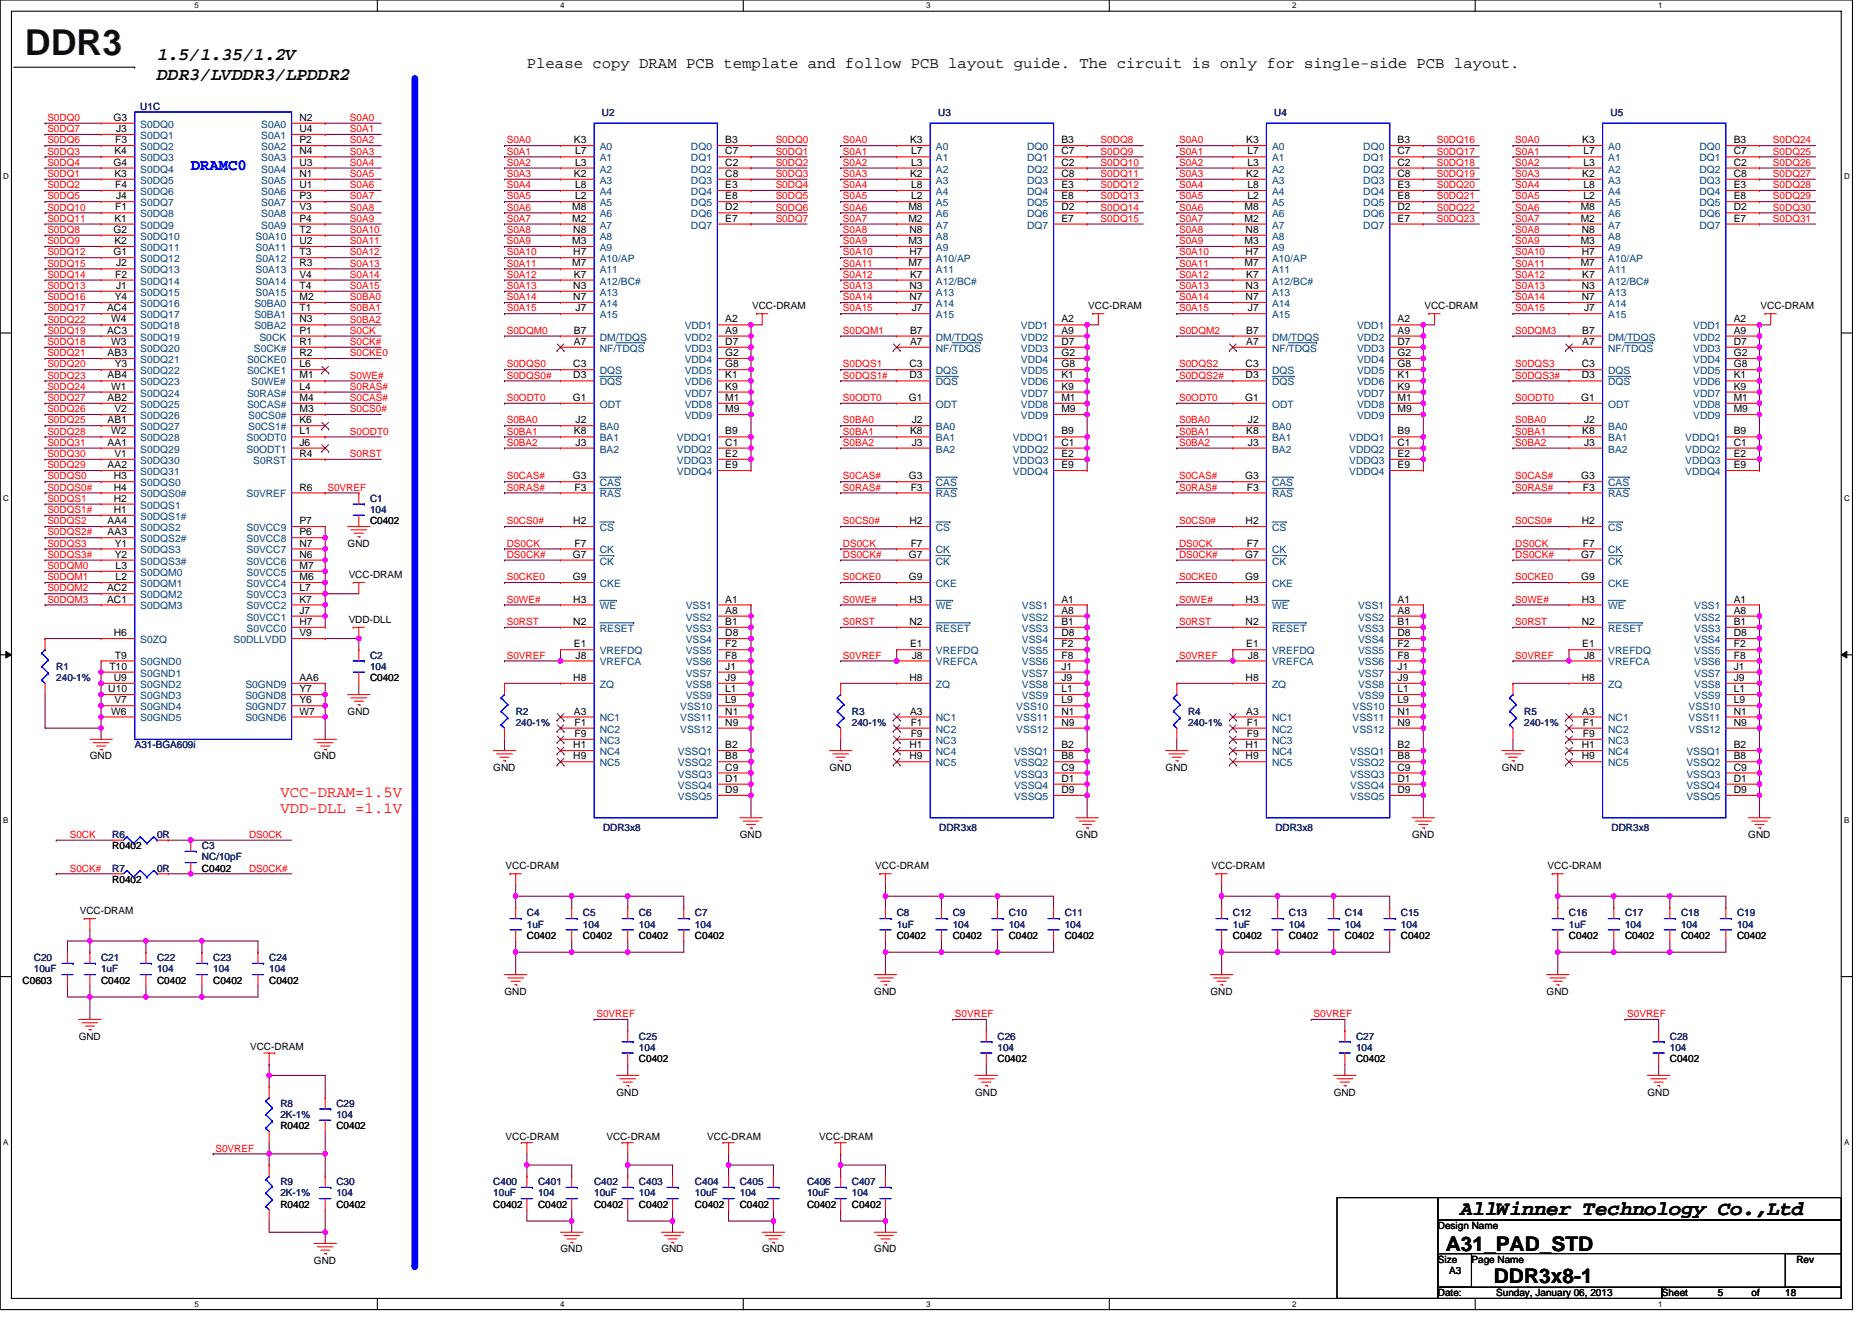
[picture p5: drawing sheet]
<svg xmlns="http://www.w3.org/2000/svg" width="297mm" height="210mm" viewBox="0 0 297 210" stroke-linecap="round" stroke-linejoin="round" font-family="sans-serif">
<defs><g id="words">
<text font-size="5.7" fill="#400000" x="4" y="8.7">DDR3</text>
<g font-size="3.2">
<text x="231.7" y="192.8">AllWinner Technology Co.,Ltd</text>
<text x="229.4" y="198.5">A31_PAD_STD</text>
<text x="237" y="203.7">DDR3x8-1</text>
</g>
<g font-size="2.8">
<text x="24.9" y="9.5">1.5/1.35/1.2V</text>
<text x="24.9" y="12.7">DDR3/LVDDR3/LPDDR2</text>
</g>
<text font-size="2.5" x="83.6" y="10.9">Please copy DRAM PCB template and follow PCB layout guide. The circuit is only for single-side PCB layout.</text>
<text font-size="2.5" fill="#00f" x="30.3" y="27">DRAMC0</text>
<g font-size="2.5" fill="#f00">
<text x="44.5" y="126.4">VCC-DRAM=1.5V</text>
<text x="44.5" y="129.1">VDD-DLL =1.1V</text>
</g>
<g font-size="1.6" fill="#000080">
<text x="22.3" y="17.4">U1C</text>
<text x="95.5" y="18.5">U2</text>
<text x="148.9" y="18.5">U3</text>
<text x="202.2" y="18.5">U4</text>
<text x="255.5" y="18.5">U5</text>
<text x="58.7" y="79.7">C1</text>
<text x="58.7" y="81.4">104</text>
<text x="8.9" y="106.3">R1</text>
<text x="58.7" y="104.5">C2</text>
<text x="58.7" y="106.3">104</text>
<text x="8.9" y="108.1">240-1%</text>
<text x="81.8" y="113.4">R2</text>
<text x="135.2" y="113.4">R3</text>
<text x="188.5" y="113.4">R4</text>
<text x="241.8" y="113.4">R5</text>
<text x="21.4" y="118.8">A31-BGA609i</text>
<text x="81.8" y="115.2">240-1%</text>
<text x="135.2" y="115.2">240-1%</text>
<text x="188.5" y="115.2">240-1%</text>
<text x="241.8" y="115.2">240-1%</text>
<text x="95.7" y="131.9">DDR3x8</text>
<text x="149" y="131.9">DDR3x8</text>
<text x="202.4" y="131.9">DDR3x8</text>
<text x="255.7" y="131.9">DDR3x8</text>
<text x="17.8" y="133">R6</text>
<text x="24.9" y="133">0R</text>
<text x="32" y="134.8">C3</text>
<text x="32" y="136.5">NC/10pF</text>
<text x="17.8" y="138.3">R7</text>
<text x="24.9" y="138.3">0R</text>
<text x="83.6" y="145.4">C4</text>
<text x="83.6" y="147.2">1uF</text>
<text x="92.5" y="145.4">C5</text>
<text x="92.5" y="147.2">104</text>
<text x="101.4" y="145.4">C6</text>
<text x="101.4" y="147.2">104</text>
<text x="110.3" y="145.4">C7</text>
<text x="110.3" y="147.2">104</text>
<text x="142.3" y="145.4">C8</text>
<text x="142.3" y="147.2">1uF</text>
<text x="151.2" y="145.4">C9</text>
<text x="151.2" y="147.2">104</text>
<text x="160.1" y="145.4">C10</text>
<text x="160.1" y="147.2">104</text>
<text x="168.9" y="145.4">C11</text>
<text x="168.9" y="147.2">104</text>
<text x="195.6" y="145.4">C12</text>
<text x="195.6" y="147.2">1uF</text>
<text x="204.5" y="145.4">C13</text>
<text x="204.5" y="147.2">104</text>
<text x="213.4" y="145.4">C14</text>
<text x="213.4" y="147.2">104</text>
<text x="222.3" y="145.4">C15</text>
<text x="222.3" y="147.2">104</text>
<text x="249" y="145.4">C16</text>
<text x="249" y="147.2">1uF</text>
<text x="257.8" y="145.4">C17</text>
<text x="257.8" y="147.2">104</text>
<text x="266.7" y="145.4">C18</text>
<text x="266.7" y="147.2">104</text>
<text x="275.6" y="145.4">C19</text>
<text x="275.6" y="147.2">104</text>
<text x="5.4" y="152.5">C20</text>
<text x="5.4" y="154.3">10uF</text>
<text x="16" y="152.5">C21</text>
<text x="16" y="154.3">1uF</text>
<text x="24.9" y="152.5">C22</text>
<text x="24.9" y="154.3">104</text>
<text x="33.8" y="152.5">C23</text>
<text x="33.8" y="154.3">104</text>
<text x="42.7" y="152.5">C24</text>
<text x="42.7" y="154.3">104</text>
<text x="101.4" y="165">C25</text>
<text x="101.4" y="166.8">104</text>
<text x="158.3" y="165">C26</text>
<text x="158.3" y="166.8">104</text>
<text x="215.2" y="165">C27</text>
<text x="215.2" y="166.8">104</text>
<text x="265" y="165">C28</text>
<text x="265" y="166.8">104</text>
<text x="44.5" y="175.7">R8</text>
<text x="44.5" y="177.4">2K-1%</text>
<text x="53.4" y="175.7">C29</text>
<text x="53.4" y="177.4">104</text>
<text x="44.5" y="188.1">R9</text>
<text x="44.5" y="189.9">2K-1%</text>
<text x="53.4" y="188.1">C30</text>
<text x="53.4" y="189.9">104</text>
<text x="78.3" y="188.1">C400</text>
<text x="78.3" y="189.9">10uF</text>
<text x="85.4" y="188.1">C401</text>
<text x="85.4" y="189.9">104</text>
<text x="94.3" y="188.1">C402</text>
<text x="94.3" y="189.9">10uF</text>
<text x="101.4" y="188.1">C403</text>
<text x="101.4" y="189.9">104</text>
<text x="110.3" y="188.1">C404</text>
<text x="110.3" y="189.9">10uF</text>
<text x="117.4" y="188.1">C405</text>
<text x="117.4" y="189.9">104</text>
<text x="128.1" y="188.1">C406</text>
<text x="128.1" y="189.9">10uF</text>
<text x="135.2" y="188.1">C407</text>
<text x="135.2" y="189.9">104</text>
</g>
<g font-size="1.6" fill="#f00">
<text x="7.5" y="19.2">S0DQ0</text>
<text x="7.5" y="21">S0DQ7</text>
<text x="7.5" y="22.8">S0DQ6</text>
<text x="55.5" y="19.2">S0A0</text>
<text x="55.5" y="21">S0A1</text>
<text x="55.5" y="22.8">S0A2</text>
<text x="80.4" y="22.8">S0A0</text>
<text x="123.1" y="22.8">S0DQ0</text>
<text x="133.7" y="22.8">S0A0</text>
<text x="174.6" y="22.8">S0DQ8</text>
<text x="187.1" y="22.8">S0A0</text>
<text x="228" y="22.8">S0DQ16</text>
<text x="240.4" y="22.8">S0A0</text>
<text x="281.3" y="22.8">S0DQ24</text>
<text x="7.5" y="24.5">S0DQ3</text>
<text x="7.5" y="26.3">S0DQ4</text>
<text x="7.5" y="28.1">S0DQ1</text>
<text x="7.5" y="29.9">S0DQ2</text>
<text x="55.5" y="24.5">S0A3</text>
<text x="55.5" y="26.3">S0A4</text>
<text x="55.5" y="28.1">S0A5</text>
<text x="55.5" y="29.9">S0A6</text>
<text x="80.4" y="24.5">S0A1</text>
<text x="80.4" y="26.3">S0A2</text>
<text x="80.4" y="28.1">S0A3</text>
<text x="80.4" y="29.9">S0A4</text>
<text x="123.1" y="24.5">S0DQ1</text>
<text x="123.1" y="26.3">S0DQ2</text>
<text x="123.1" y="28.1">S0DQ3</text>
<text x="123.1" y="29.9">S0DQ4</text>
<text x="133.7" y="24.5">S0A1</text>
<text x="133.7" y="26.3">S0A2</text>
<text x="133.7" y="28.1">S0A3</text>
<text x="133.7" y="29.9">S0A4</text>
<text x="174.6" y="24.5">S0DQ9</text>
<text x="174.6" y="26.3">S0DQ10</text>
<text x="174.6" y="28.1">S0DQ11</text>
<text x="174.6" y="29.9">S0DQ12</text>
<text x="187.1" y="24.5">S0A1</text>
<text x="187.1" y="26.3">S0A2</text>
<text x="187.1" y="28.1">S0A3</text>
<text x="187.1" y="29.9">S0A4</text>
<text x="228" y="24.5">S0DQ17</text>
<text x="228" y="26.3">S0DQ18</text>
<text x="228" y="28.1">S0DQ19</text>
<text x="228" y="29.9">S0DQ20</text>
<text x="240.4" y="24.5">S0A1</text>
<text x="240.4" y="26.3">S0A2</text>
<text x="240.4" y="28.1">S0A3</text>
<text x="240.4" y="29.9">S0A4</text>
<text x="281.3" y="24.5">S0DQ25</text>
<text x="281.3" y="26.3">S0DQ26</text>
<text x="281.3" y="28.1">S0DQ27</text>
<text x="281.3" y="29.9">S0DQ28</text>
<text x="7.5" y="31.6">S0DQ5</text>
<text x="7.5" y="33.4">S0DQ10</text>
<text x="7.5" y="35.2">S0DQ11</text>
<text x="55.5" y="31.6">S0A7</text>
<text x="55.5" y="33.4">S0A8</text>
<text x="55.5" y="35.2">S0A9</text>
<text x="80.4" y="31.6">S0A5</text>
<text x="80.4" y="33.4">S0A6</text>
<text x="80.4" y="35.2">S0A7</text>
<text x="123.1" y="31.6">S0DQ5</text>
<text x="123.1" y="33.4">S0DQ6</text>
<text x="123.1" y="35.2">S0DQ7</text>
<text x="133.7" y="31.6">S0A5</text>
<text x="133.7" y="33.4">S0A6</text>
<text x="133.7" y="35.2">S0A7</text>
<text x="174.6" y="31.6">S0DQ13</text>
<text x="174.6" y="33.4">S0DQ14</text>
<text x="174.6" y="35.2">S0DQ15</text>
<text x="187.1" y="31.6">S0A5</text>
<text x="187.1" y="33.4">S0A6</text>
<text x="187.1" y="35.2">S0A7</text>
<text x="228" y="31.6">S0DQ21</text>
<text x="228" y="33.4">S0DQ22</text>
<text x="228" y="35.2">S0DQ23</text>
<text x="240.4" y="31.6">S0A5</text>
<text x="240.4" y="33.4">S0A6</text>
<text x="240.4" y="35.2">S0A7</text>
<text x="281.3" y="31.6">S0DQ29</text>
<text x="281.3" y="33.4">S0DQ30</text>
<text x="281.3" y="35.2">S0DQ31</text>
<text x="7.5" y="37">S0DQ8</text>
<text x="7.5" y="38.8">S0DQ9</text>
<text x="7.5" y="40.5">S0DQ12</text>
<text x="55.5" y="37">S0A10</text>
<text x="55.5" y="38.8">S0A11</text>
<text x="55.5" y="40.5">S0A12</text>
<text x="80.4" y="37">S0A8</text>
<text x="80.4" y="38.8">S0A9</text>
<text x="80.4" y="40.5">S0A10</text>
<text x="133.7" y="37">S0A8</text>
<text x="133.7" y="38.8">S0A9</text>
<text x="133.7" y="40.5">S0A10</text>
<text x="187.1" y="37">S0A8</text>
<text x="187.1" y="38.8">S0A9</text>
<text x="187.1" y="40.5">S0A10</text>
<text x="240.4" y="37">S0A8</text>
<text x="240.4" y="38.8">S0A9</text>
<text x="240.4" y="40.5">S0A10</text>
<text x="7.5" y="42.3">S0DQ15</text>
<text x="7.5" y="44.1">S0DQ14</text>
<text x="7.5" y="45.9">S0DQ13</text>
<text x="7.5" y="47.6">S0DQ16</text>
<text x="55.5" y="42.3">S0A13</text>
<text x="55.5" y="44.1">S0A14</text>
<text x="55.5" y="47.6">S0BA0</text>
<text x="55.5" y="45.9">S0A15</text>
<text x="80.4" y="42.3">S0A11</text>
<text x="80.4" y="44.1">S0A12</text>
<text x="80.4" y="45.9">S0A13</text>
<text x="80.4" y="47.6">S0A14</text>
<text x="133.7" y="42.3">S0A11</text>
<text x="133.7" y="44.1">S0A12</text>
<text x="133.7" y="45.9">S0A13</text>
<text x="133.7" y="47.6">S0A14</text>
<text x="187.1" y="42.3">S0A11</text>
<text x="187.1" y="44.1">S0A12</text>
<text x="187.1" y="45.9">S0A13</text>
<text x="187.1" y="47.6">S0A14</text>
<text x="240.4" y="42.3">S0A11</text>
<text x="240.4" y="44.1">S0A12</text>
<text x="240.4" y="45.9">S0A13</text>
<text x="240.4" y="47.6">S0A14</text>
<text x="7.5" y="49.4">S0DQ17</text>
<text x="7.5" y="51.2">S0DQ22</text>
<text x="7.5" y="53">S0DQ19</text>
<text x="55.5" y="49.4">S0BA1</text>
<text x="55.5" y="51.2">S0BA2</text>
<text x="55.5" y="53">S0CK</text>
<text x="80.4" y="53">S0DQM0</text>
<text x="80.4" y="49.4">S0A15</text>
<text x="133.7" y="53">S0DQM1</text>
<text x="133.7" y="49.4">S0A15</text>
<text x="187.1" y="53">S0DQM2</text>
<text x="187.1" y="49.4">S0A15</text>
<text x="240.4" y="53">S0DQM3</text>
<text x="240.4" y="49.4">S0A15</text>
<text x="7.5" y="54.8">S0DQ18</text>
<text x="7.5" y="56.5">S0DQ21</text>
<text x="7.5" y="58.3">S0DQ20</text>
<text x="55.5" y="54.8">S0CK#</text>
<text x="55.5" y="56.5">S0CKE0</text>
<text x="80.4" y="58.3">S0DQS0</text>
<text x="133.7" y="58.3">S0DQS1</text>
<text x="187.1" y="58.3">S0DQS2</text>
<text x="240.4" y="58.3">S0DQS3</text>
<text x="7.5" y="60.1">S0DQ23</text>
<text x="7.5" y="61.9">S0DQ24</text>
<text x="7.5" y="63.6">S0DQ27</text>
<text x="7.5" y="65.4">S0DQ26</text>
<text x="55.5" y="60.1">S0WE#</text>
<text x="55.5" y="61.9">S0RAS#</text>
<text x="55.5" y="63.6">S0CAS#</text>
<text x="55.5" y="65.4">S0CS0#</text>
<text x="80.4" y="60.1">S0DQS0#</text>
<text x="80.4" y="63.6">S0ODT0</text>
<text x="133.7" y="60.1">S0DQS1#</text>
<text x="133.7" y="63.6">S0ODT0</text>
<text x="187.1" y="60.1">S0DQS2#</text>
<text x="187.1" y="63.6">S0ODT0</text>
<text x="240.4" y="60.1">S0DQS3#</text>
<text x="240.4" y="63.6">S0ODT0</text>
<text x="7.5" y="67.2">S0DQ25</text>
<text x="7.5" y="69">S0DQ28</text>
<text x="7.5" y="70.8">S0DQ31</text>
<text x="55.5" y="69">S0ODT0</text>
<text x="80.4" y="67.2">S0BA0</text>
<text x="80.4" y="69">S0BA1</text>
<text x="80.4" y="70.8">S0BA2</text>
<text x="133.7" y="67.2">S0BA0</text>
<text x="133.7" y="69">S0BA1</text>
<text x="133.7" y="70.8">S0BA2</text>
<text x="187.1" y="67.2">S0BA0</text>
<text x="187.1" y="69">S0BA1</text>
<text x="187.1" y="70.8">S0BA2</text>
<text x="240.4" y="67.2">S0BA0</text>
<text x="240.4" y="70.8">S0BA2</text>
<text x="240.4" y="69">S0BA1</text>
<text x="7.5" y="72.5">S0DQ30</text>
<text x="7.5" y="74.3">S0DQ29</text>
<text x="7.5" y="76.1">S0DQS0</text>
<text x="7.5" y="77.9">S0DQS0#</text>
<text x="52" y="77.9">S0VREF</text>
<text x="55.5" y="72.5">S0RST</text>
<text x="80.4" y="76.1">S0CAS#</text>
<text x="80.4" y="77.9">S0RAS#</text>
<text x="133.7" y="76.1">S0CAS#</text>
<text x="133.7" y="77.9">S0RAS#</text>
<text x="187.1" y="76.1">S0CAS#</text>
<text x="187.1" y="77.9">S0RAS#</text>
<text x="240.4" y="77.9">S0RAS#</text>
<text x="240.4" y="76.1">S0CAS#</text>
<text x="7.5" y="79.7">S0DQS1</text>
<text x="7.5" y="81.4">S0DQS1#</text>
<text x="7.5" y="83.2">S0DQS2</text>
<text x="80.4" y="83.2">S0CS0#</text>
<text x="133.7" y="83.2">S0CS0#</text>
<text x="187.1" y="83.2">S0CS0#</text>
<text x="240.4" y="83.2">S0CS0#</text>
<text x="7.5" y="85">S0DQS2#</text>
<text x="7.5" y="86.8">S0DQS3</text>
<text x="7.5" y="88.5">S0DQS3#</text>
<text x="80.4" y="86.8">DS0CK</text>
<text x="80.4" y="88.5">DS0CK#</text>
<text x="133.7" y="86.8">DS0CK</text>
<text x="133.7" y="88.5">DS0CK#</text>
<text x="187.1" y="86.8">DS0CK</text>
<text x="187.1" y="88.5">DS0CK#</text>
<text x="240.4" y="88.5">DS0CK#</text>
<text x="240.4" y="86.8">DS0CK</text>
<text x="7.5" y="90.3">S0DQM0</text>
<text x="7.5" y="92.1">S0DQM1</text>
<text x="7.5" y="93.9">S0DQM2</text>
<text x="7.5" y="95.7">S0DQM3</text>
<text x="80.4" y="92.1">S0CKE0</text>
<text x="80.4" y="95.7">S0WE#</text>
<text x="133.7" y="92.1">S0CKE0</text>
<text x="133.7" y="95.7">S0WE#</text>
<text x="187.1" y="92.1">S0CKE0</text>
<text x="187.1" y="95.7">S0WE#</text>
<text x="240.4" y="95.7">S0WE#</text>
<text x="240.4" y="92.1">S0CKE0</text>
<text x="80.4" y="99.2">S0RST</text>
<text x="133.7" y="99.2">S0RST</text>
<text x="187.1" y="99.2">S0RST</text>
<text x="240.4" y="99.2">S0RST</text>
<text x="80.4" y="104.5">S0VREF</text>
<text x="133.7" y="104.5">S0VREF</text>
<text x="187.1" y="104.5">S0VREF</text>
<text x="240.4" y="104.5">S0VREF</text>
<text x="11.1" y="133">S0CK</text>
<text x="39.5" y="133">DS0CK</text>
<text x="11.1" y="138.3">S0CK#</text>
<text x="39.5" y="138.3">DS0CK#</text>
<text x="94.6" y="161.4">S0VREF</text>
<text x="151.5" y="161.4">S0VREF</text>
<text x="208.4" y="161.4">S0VREF</text>
<text x="258.2" y="161.4">S0VREF</text>
<text x="34.2" y="182.8">S0VREF</text>
</g>
<g font-size="1.6">
<text x="18" y="19.2">G3</text>
<text x="18.3" y="22.7">F3</text>
<text x="18.4" y="21">J3</text>
<text x="47.5" y="19.2">N2</text>
<text x="47.5" y="21">U4</text>
<text x="47.5" y="22.7">P2</text>
<text x="91.1" y="22.7">K3</text>
<text x="115.1" y="22.7">B3</text>
<text x="144.4" y="22.7">K3</text>
<text x="168.4" y="22.7">B3</text>
<text x="197.7" y="22.7">K3</text>
<text x="221.8" y="22.7">B3</text>
<text x="251.1" y="22.7">K3</text>
<text x="275.1" y="22.7">B3</text>
<text x="18" y="26.3">G4</text>
<text x="18.2" y="24.5">K4</text>
<text x="18.2" y="28.1">K3</text>
<text x="18.3" y="29.8">F4</text>
<text x="47.5" y="24.5">N4</text>
<text x="47.5" y="26.3">U3</text>
<text x="47.5" y="28.1">N1</text>
<text x="47.5" y="29.8">U1</text>
<text x="91.1" y="28.1">K2</text>
<text x="91.2" y="24.5">L7</text>
<text x="91.2" y="26.3">L3</text>
<text x="91.2" y="29.8">L8</text>
<text x="115.1" y="24.5">C7</text>
<text x="115.1" y="29.8">E3</text>
<text x="115.1" y="28.1">C8</text>
<text x="115.1" y="26.3">C2</text>
<text x="144.4" y="28.1">K2</text>
<text x="144.6" y="24.5">L7</text>
<text x="144.6" y="26.3">L3</text>
<text x="144.6" y="29.8">L8</text>
<text x="168.4" y="24.5">C7</text>
<text x="168.4" y="29.8">E3</text>
<text x="168.4" y="28.1">C8</text>
<text x="168.4" y="26.3">C2</text>
<text x="197.7" y="28.1">K2</text>
<text x="197.9" y="24.5">L7</text>
<text x="197.9" y="26.3">L3</text>
<text x="197.9" y="29.8">L8</text>
<text x="221.8" y="24.5">C7</text>
<text x="221.8" y="29.8">E3</text>
<text x="221.8" y="28.1">C8</text>
<text x="221.8" y="26.3">C2</text>
<text x="251.1" y="28.1">K2</text>
<text x="251.3" y="24.5">L7</text>
<text x="251.3" y="26.3">L3</text>
<text x="251.3" y="29.8">L8</text>
<text x="275.1" y="24.5">C7</text>
<text x="275.1" y="29.8">E3</text>
<text x="275.1" y="28.1">C8</text>
<text x="275.1" y="26.3">C2</text>
<text x="18.2" y="35.2">K1</text>
<text x="18.3" y="33.4">F1</text>
<text x="18.4" y="31.6">J4</text>
<text x="47.5" y="31.6">P3</text>
<text x="47.5" y="33.4">V3</text>
<text x="47.5" y="35.2">P4</text>
<text x="90.8" y="33.4">M8</text>
<text x="90.8" y="35.2">M2</text>
<text x="91.2" y="31.6">L2</text>
<text x="115.1" y="33.4">D2</text>
<text x="115.1" y="35.2">E7</text>
<text x="115.1" y="31.6">E8</text>
<text x="144.1" y="33.4">M8</text>
<text x="144.1" y="35.2">M2</text>
<text x="144.6" y="31.6">L2</text>
<text x="168.4" y="33.4">D2</text>
<text x="168.4" y="35.2">E7</text>
<text x="168.4" y="31.6">E8</text>
<text x="197.5" y="33.4">M8</text>
<text x="197.5" y="35.2">M2</text>
<text x="197.9" y="31.6">L2</text>
<text x="221.8" y="33.4">D2</text>
<text x="221.8" y="35.2">E7</text>
<text x="221.8" y="31.6">E8</text>
<text x="250.8" y="33.4">M8</text>
<text x="250.8" y="35.2">M2</text>
<text x="251.3" y="31.6">L2</text>
<text x="275.1" y="33.4">D2</text>
<text x="275.1" y="35.2">E7</text>
<text x="275.1" y="31.6">E8</text>
<text x="18" y="37">G2</text>
<text x="18" y="40.5">G1</text>
<text x="18.2" y="38.7">K2</text>
<text x="47.5" y="37">T2</text>
<text x="47.5" y="38.7">U2</text>
<text x="47.5" y="40.5">T3</text>
<text x="90.8" y="38.7">M3</text>
<text x="91" y="40.5">H7</text>
<text x="91" y="37">N8</text>
<text x="144.1" y="38.7">M3</text>
<text x="144.3" y="40.5">H7</text>
<text x="144.3" y="37">N8</text>
<text x="197.5" y="38.7">M3</text>
<text x="197.7" y="40.5">H7</text>
<text x="197.7" y="37">N8</text>
<text x="250.8" y="38.7">M3</text>
<text x="251" y="40.5">H7</text>
<text x="251" y="37">N8</text>
<text x="18.2" y="47.6">Y4</text>
<text x="18.3" y="44.1">F2</text>
<text x="18.4" y="42.3">J2</text>
<text x="18.4" y="45.8">J1</text>
<text x="47.5" y="47.6">M2</text>
<text x="47.5" y="42.3">R3</text>
<text x="47.5" y="44.1">V4</text>
<text x="47.5" y="45.8">T4</text>
<text x="90.8" y="42.3">M7</text>
<text x="91" y="45.8">N3</text>
<text x="91" y="47.6">N7</text>
<text x="91.1" y="44.1">K7</text>
<text x="144.1" y="42.3">M7</text>
<text x="144.3" y="45.8">N3</text>
<text x="144.3" y="47.6">N7</text>
<text x="144.4" y="44.1">K7</text>
<text x="197.5" y="42.3">M7</text>
<text x="197.7" y="45.8">N3</text>
<text x="197.7" y="47.6">N7</text>
<text x="197.7" y="44.1">K7</text>
<text x="250.8" y="42.3">M7</text>
<text x="251" y="45.8">N3</text>
<text x="251" y="47.6">N7</text>
<text x="251.1" y="44.1">K7</text>
<text x="17" y="49.4">AC4</text>
<text x="17" y="53">AC3</text>
<text x="17.6" y="51.2">W4</text>
<text x="47.5" y="53">P1</text>
<text x="47.5" y="49.4">T1</text>
<text x="47.5" y="51.2">N3</text>
<text x="91.1" y="53">B7</text>
<text x="91.3" y="49.4">J7</text>
<text x="115.1" y="51.2">A2</text>
<text x="115.1" y="53">A9</text>
<text x="119.3" y="49.1">VCC-DRAM</text>
<text x="144.4" y="53">B7</text>
<text x="144.7" y="49.4">J7</text>
<text x="168.4" y="51.2">A2</text>
<text x="168.4" y="53">A9</text>
<text x="172.7" y="49.1">VCC-DRAM</text>
<text x="197.7" y="53">B7</text>
<text x="198" y="49.4">J7</text>
<text x="221.8" y="51.2">A2</text>
<text x="221.8" y="53">A9</text>
<text x="226" y="49.1">VCC-DRAM</text>
<text x="251.1" y="53">B7</text>
<text x="251.4" y="49.4">J7</text>
<text x="275.1" y="51.2">A2</text>
<text x="275.1" y="53">A9</text>
<text x="279.4" y="49.1">VCC-DRAM</text>
<text x="17.1" y="56.5">AB3</text>
<text x="17.6" y="54.7">W3</text>
<text x="18.2" y="58.3">Y3</text>
<text x="47.5" y="54.7">R1</text>
<text x="47.5" y="56.5">R2</text>
<text x="47.5" y="58.3">L6</text>
<text x="91" y="58.3">C3</text>
<text x="91.1" y="54.7">A7</text>
<text x="115.1" y="56.5">G2</text>
<text x="115.1" y="58.3">G8</text>
<text x="115.1" y="54.7">D7</text>
<text x="144.3" y="58.3">C3</text>
<text x="144.4" y="54.7">A7</text>
<text x="168.4" y="56.5">G2</text>
<text x="168.4" y="58.3">G8</text>
<text x="168.4" y="54.7">D7</text>
<text x="197.7" y="58.3">C3</text>
<text x="197.7" y="54.7">A7</text>
<text x="221.8" y="56.5">G2</text>
<text x="221.8" y="58.3">G8</text>
<text x="221.8" y="54.7">D7</text>
<text x="251" y="58.3">C3</text>
<text x="251.1" y="54.7">A7</text>
<text x="275.1" y="56.5">G2</text>
<text x="275.1" y="58.3">G8</text>
<text x="275.1" y="54.7">D7</text>
<text x="17.1" y="60.1">AB4</text>
<text x="17.1" y="63.6">AB2</text>
<text x="17.6" y="61.8">W1</text>
<text x="18.2" y="65.4">V2</text>
<text x="47.5" y="65.4">M3</text>
<text x="47.5" y="60.1">M1</text>
<text x="47.5" y="61.8">L4</text>
<text x="47.5" y="63.6">M4</text>
<text x="90.9" y="63.6">G1</text>
<text x="91" y="60.1">D3</text>
<text x="115.1" y="60.1">K1</text>
<text x="115.1" y="61.8">K9</text>
<text x="115.1" y="63.6">M1</text>
<text x="115.1" y="65.4">M9</text>
<text x="144.2" y="63.6">G1</text>
<text x="144.3" y="60.1">D3</text>
<text x="168.4" y="60.1">K1</text>
<text x="168.4" y="61.8">K9</text>
<text x="168.4" y="63.6">M1</text>
<text x="168.4" y="65.4">M9</text>
<text x="197.6" y="63.6">G1</text>
<text x="197.7" y="60.1">D3</text>
<text x="221.8" y="60.1">K1</text>
<text x="221.8" y="61.8">K9</text>
<text x="221.8" y="63.6">M1</text>
<text x="221.8" y="65.4">M9</text>
<text x="250.9" y="63.6">G1</text>
<text x="251" y="60.1">D3</text>
<text x="275.1" y="60.1">K1</text>
<text x="275.1" y="61.8">K9</text>
<text x="275.1" y="63.6">M1</text>
<text x="275.1" y="65.4">M9</text>
<text x="17.1" y="67.2">AB1</text>
<text x="17.1" y="70.7">AA1</text>
<text x="17.6" y="69">W2</text>
<text x="47.5" y="67.2">K6</text>
<text x="47.5" y="69">L1</text>
<text x="47.5" y="70.7">J6</text>
<text x="91.1" y="69">K8</text>
<text x="91.3" y="67.2">J2</text>
<text x="91.3" y="70.7">J3</text>
<text x="115.1" y="69">B9</text>
<text x="115.1" y="70.7">C1</text>
<text x="144.4" y="69">K8</text>
<text x="144.7" y="67.2">J2</text>
<text x="144.7" y="70.7">J3</text>
<text x="168.4" y="69">B9</text>
<text x="168.4" y="70.7">C1</text>
<text x="197.7" y="69">K8</text>
<text x="198" y="67.2">J2</text>
<text x="198" y="70.7">J3</text>
<text x="221.8" y="69">B9</text>
<text x="221.8" y="70.7">C1</text>
<text x="251.1" y="69">K8</text>
<text x="251.4" y="67.2">J2</text>
<text x="251.4" y="70.7">J3</text>
<text x="275.1" y="69">B9</text>
<text x="275.1" y="70.7">C1</text>
<text x="17.1" y="74.3">AA2</text>
<text x="18.1" y="76.1">H3</text>
<text x="18.1" y="77.9">H4</text>
<text x="18.2" y="72.5">V1</text>
<text x="47.5" y="72.5">R4</text>
<text x="47.5" y="77.9">R6</text>
<text x="90.9" y="76.1">G3</text>
<text x="91.2" y="77.9">F3</text>
<text x="115.1" y="72.5">E2</text>
<text x="115.1" y="74.3">E9</text>
<text x="144.2" y="76.1">G3</text>
<text x="144.5" y="77.9">F3</text>
<text x="168.4" y="72.5">E2</text>
<text x="168.4" y="74.3">E9</text>
<text x="197.6" y="76.1">G3</text>
<text x="197.8" y="77.9">F3</text>
<text x="221.8" y="72.5">E2</text>
<text x="221.8" y="74.3">E9</text>
<text x="250.9" y="76.1">G3</text>
<text x="251.2" y="77.9">F3</text>
<text x="275.1" y="72.5">E2</text>
<text x="275.1" y="74.3">E9</text>
<text x="17.1" y="83.2">AA4</text>
<text x="18.1" y="79.6">H2</text>
<text x="18.1" y="81.4">H1</text>
<text x="47.5" y="83.2">P7</text>
<text x="58.7" y="83.2">C0402</text>
<text x="91" y="83.2">H2</text>
<text x="144.3" y="83.2">H2</text>
<text x="197.7" y="83.2">H2</text>
<text x="251" y="83.2">H2</text>
<text x="17.1" y="85">AA3</text>
<text x="18.2" y="86.7">Y1</text>
<text x="18.2" y="88.5">Y2</text>
<text x="47.5" y="88.5">N6</text>
<text x="47.5" y="86.7">N7</text>
<text x="47.5" y="85">P6</text>
<text x="55.2" y="86.8">GND</text>
<text x="90.9" y="88.5">G7</text>
<text x="91.2" y="86.7">F7</text>
<text x="144.2" y="88.5">G7</text>
<text x="144.5" y="86.7">F7</text>
<text x="197.6" y="88.5">G7</text>
<text x="197.8" y="86.7">F7</text>
<text x="250.9" y="88.5">G7</text>
<text x="251.2" y="86.7">F7</text>
<text x="17" y="93.9">AC2</text>
<text x="17" y="95.6">AC1</text>
<text x="18.3" y="90.3">L3</text>
<text x="18.3" y="92.1">L2</text>
<text x="47.5" y="95.6">K7</text>
<text x="47.5" y="93.9">L7</text>
<text x="47.5" y="92.1">M6</text>
<text x="47.5" y="90.3">M7</text>
<text x="55.3" y="91.7">VCC-DRAM</text>
<text x="90.9" y="92.1">G9</text>
<text x="91" y="95.6">H3</text>
<text x="115.1" y="95.6">A1</text>
<text x="144.2" y="92.1">G9</text>
<text x="144.3" y="95.6">H3</text>
<text x="168.4" y="95.6">A1</text>
<text x="197.6" y="92.1">G9</text>
<text x="197.7" y="95.6">H3</text>
<text x="221.8" y="95.6">A1</text>
<text x="250.9" y="92.1">G9</text>
<text x="251" y="95.6">H3</text>
<text x="275.1" y="95.6">A1</text>
<text x="18.1" y="101">H6</text>
<text x="47.5" y="99.2">H7</text>
<text x="47.5" y="97.4">J7</text>
<text x="47.5" y="101">V9</text>
<text x="55.3" y="98.8">VDD-DLL</text>
<text x="91" y="99.2">N2</text>
<text x="115.1" y="99.2">B1</text>
<text x="115.1" y="101">D8</text>
<text x="115.1" y="97.4">A8</text>
<text x="144.3" y="99.2">N2</text>
<text x="168.4" y="99.2">B1</text>
<text x="168.4" y="101">D8</text>
<text x="168.4" y="97.4">A8</text>
<text x="197.7" y="99.2">N2</text>
<text x="221.8" y="99.2">B1</text>
<text x="221.8" y="101">D8</text>
<text x="221.8" y="97.4">A8</text>
<text x="251" y="99.2">N2</text>
<text x="275.1" y="99.2">B1</text>
<text x="275.1" y="101">D8</text>
<text x="275.1" y="97.4">A8</text>
<text x="17.4" y="106.3">T10</text>
<text x="18.2" y="104.5">T9</text>
<text x="91.1" y="102.7">E1</text>
<text x="91.3" y="104.5">J8</text>
<text x="115.1" y="102.7">F2</text>
<text x="115.1" y="104.5">F8</text>
<text x="115.1" y="106.3">J1</text>
<text x="144.4" y="102.7">E1</text>
<text x="144.7" y="104.5">J8</text>
<text x="168.4" y="102.7">F2</text>
<text x="168.4" y="104.5">F8</text>
<text x="168.4" y="106.3">J1</text>
<text x="197.7" y="102.7">E1</text>
<text x="198" y="104.5">J8</text>
<text x="221.8" y="102.7">F2</text>
<text x="221.8" y="104.5">F8</text>
<text x="221.8" y="106.3">J1</text>
<text x="251.1" y="102.7">E1</text>
<text x="251.4" y="104.5">J8</text>
<text x="275.1" y="102.7">F2</text>
<text x="275.1" y="104.5">F8</text>
<text x="275.1" y="106.3">J1</text>
<text x="17.2" y="109.9">U10</text>
<text x="17.6" y="113.4">W6</text>
<text x="18.1" y="108.1">U9</text>
<text x="18.2" y="111.6">V7</text>
<text x="47.5" y="113.4">W7</text>
<text x="47.5" y="111.6">Y6</text>
<text x="47.5" y="109.9">Y7</text>
<text x="47.5" y="108.1">AA6</text>
<text x="55.2" y="113.4">GND</text>
<text x="58.7" y="108.1">C0402</text>
<text x="91" y="108.1">H8</text>
<text x="91.1" y="113.4">A3</text>
<text x="115.1" y="108.1">J9</text>
<text x="115.1" y="109.9">L1</text>
<text x="115.1" y="111.6">L9</text>
<text x="115.1" y="113.4">N1</text>
<text x="144.3" y="108.1">H8</text>
<text x="144.4" y="113.4">A3</text>
<text x="168.4" y="108.1">J9</text>
<text x="168.4" y="109.9">L1</text>
<text x="168.4" y="111.6">L9</text>
<text x="168.4" y="113.4">N1</text>
<text x="197.7" y="108.1">H8</text>
<text x="197.7" y="113.4">A3</text>
<text x="221.8" y="108.1">J9</text>
<text x="221.8" y="109.9">L1</text>
<text x="221.8" y="111.6">L9</text>
<text x="221.8" y="113.4">N1</text>
<text x="251" y="108.1">H8</text>
<text x="251.1" y="113.4">A3</text>
<text x="275.1" y="108.1">J9</text>
<text x="275.1" y="109.9">L1</text>
<text x="275.1" y="111.6">L9</text>
<text x="275.1" y="113.4">N1</text>
<text x="91" y="118.7">H1</text>
<text x="91.2" y="117">F9</text>
<text x="91.2" y="115.2">F1</text>
<text x="115.1" y="118.7">B2</text>
<text x="115.1" y="115.2">N9</text>
<text x="144.3" y="118.7">H1</text>
<text x="144.5" y="117">F9</text>
<text x="144.5" y="115.2">F1</text>
<text x="168.4" y="118.7">B2</text>
<text x="168.4" y="115.2">N9</text>
<text x="197.7" y="118.7">H1</text>
<text x="197.8" y="117">F9</text>
<text x="197.8" y="115.2">F1</text>
<text x="221.8" y="118.7">B2</text>
<text x="221.8" y="115.2">N9</text>
<text x="251" y="118.7">H1</text>
<text x="251.2" y="117">F9</text>
<text x="251.2" y="115.2">F1</text>
<text x="275.1" y="118.7">B2</text>
<text x="275.1" y="115.2">N9</text>
<text x="14.3" y="120.5">GND</text>
<text x="49.8" y="120.5">GND</text>
<text x="78.3" y="122.3">GND</text>
<text x="91" y="120.5">H9</text>
<text x="115.1" y="125.9">D9</text>
<text x="115.1" y="124.1">D1</text>
<text x="115.1" y="122.3">C9</text>
<text x="115.1" y="120.5">B8</text>
<text x="131.6" y="122.3">GND</text>
<text x="144.3" y="120.5">H9</text>
<text x="168.4" y="125.9">D9</text>
<text x="168.4" y="124.1">D1</text>
<text x="168.4" y="122.3">C9</text>
<text x="168.4" y="120.5">B8</text>
<text x="185" y="122.3">GND</text>
<text x="197.7" y="120.5">H9</text>
<text x="221.8" y="125.9">D9</text>
<text x="221.8" y="124.1">D1</text>
<text x="221.8" y="122.3">C9</text>
<text x="221.8" y="120.5">B8</text>
<text x="238.3" y="122.3">GND</text>
<text x="251" y="120.5">H9</text>
<text x="275.1" y="125.9">D9</text>
<text x="275.1" y="124.1">D1</text>
<text x="275.1" y="122.3">C9</text>
<text x="275.1" y="120.5">B8</text>
<text x="17.8" y="134.8">R0402</text>
<text x="80.2" y="138">VCC-DRAM</text>
<text x="117.4" y="133">GND</text>
<text x="138.9" y="138">VCC-DRAM</text>
<text x="170.7" y="133">GND</text>
<text x="192.2" y="138">VCC-DRAM</text>
<text x="224.1" y="133">GND</text>
<text x="245.6" y="138">VCC-DRAM</text>
<text x="277.4" y="133">GND</text>
<text x="17.8" y="140.1">R0402</text>
<text x="32" y="138.3">C0402</text>
<text x="12.7" y="145.1">VCC-DRAM</text>
<text x="83.6" y="149">C0402</text>
<text x="92.5" y="149">C0402</text>
<text x="101.4" y="149">C0402</text>
<text x="110.3" y="149">C0402</text>
<text x="142.3" y="149">C0402</text>
<text x="151.2" y="149">C0402</text>
<text x="160.1" y="149">C0402</text>
<text x="168.9" y="149">C0402</text>
<text x="195.6" y="149">C0402</text>
<text x="204.5" y="149">C0402</text>
<text x="213.4" y="149">C0402</text>
<text x="222.3" y="149">C0402</text>
<text x="249" y="149">C0402</text>
<text x="257.8" y="149">C0402</text>
<text x="266.7" y="149">C0402</text>
<text x="275.6" y="149">C0402</text>
<text x="3.6" y="156.1">C0603</text>
<text x="16" y="156.1">C0402</text>
<text x="24.9" y="156.1">C0402</text>
<text x="33.8" y="156.1">C0402</text>
<text x="42.7" y="156.1">C0402</text>
<text x="80" y="157.9">GND</text>
<text x="138.7" y="157.9">GND</text>
<text x="192.1" y="157.9">GND</text>
<text x="245.4" y="157.9">GND</text>
<text x="12.5" y="165">GND</text>
<text x="39.7" y="166.6">VCC-DRAM</text>
<text x="97.8" y="173.9">GND</text>
<text x="101.4" y="168.6">C0402</text>
<text x="154.7" y="173.9">GND</text>
<text x="158.3" y="168.6">C0402</text>
<text x="211.6" y="173.9">GND</text>
<text x="215.2" y="168.6">C0402</text>
<text x="261.4" y="173.9">GND</text>
<text x="265" y="168.6">C0402</text>
<text x="44.5" y="179.2">R0402</text>
<text x="53.4" y="179.2">C0402</text>
<text x="80.2" y="181">VCC-DRAM</text>
<text x="96.2" y="181">VCC-DRAM</text>
<text x="112.2" y="181">VCC-DRAM</text>
<text x="130" y="181">VCC-DRAM</text>
<text x="44.5" y="191.7">R0402</text>
<text x="53.4" y="191.7">C0402</text>
<text x="78.3" y="191.7">C0402</text>
<text x="85.4" y="191.7">C0402</text>
<text x="94.3" y="191.7">C0402</text>
<text x="101.4" y="191.7">C0402</text>
<text x="110.3" y="191.7">C0402</text>
<text x="117.4" y="191.7">C0402</text>
<text x="128.1" y="191.7">C0402</text>
<text x="135.2" y="191.7">C0402</text>
<text x="228.2" y="195.1">Design Name</text>
<text x="49.8" y="200.6">GND</text>
<text x="88.9" y="198.8">GND</text>
<text x="104.9" y="198.8">GND</text>
<text x="120.9" y="198.8">GND</text>
<text x="138.7" y="198.8">GND</text>
<text x="228.2" y="200.4">Size</text>
<text x="229.9" y="202.2">A3</text>
<text x="233.5" y="200.4">Page Name</text>
<text x="285" y="200.4">Rev</text>
<text x="228.2" y="205.7">Date:</text>
<text x="237.4" y="205.7">Sunday, January 06, 2013</text>
<text x="263.7" y="205.7">Sheet</text>
<text x="272.6" y="205.7">5</text>
<text x="277.9" y="205.7">of</text>
<text x="283.3" y="205.7">18</text>
</g>
<g font-size="1.6" fill="#004080">
<text x="22.3" y="20.3">S0DQ0</text>
<text x="22.3" y="22.1">S0DQ1</text>
<text x="22.3" y="23.8">S0DQ2</text>
<text x="41.4" y="20.3">S0A0</text>
<text x="41.4" y="22.1">S0A1</text>
<text x="41.4" y="23.8">S0A2</text>
<text x="95.2" y="23.8">A0</text>
<text x="109.6" y="23.8">DQ0</text>
<text x="148.5" y="23.8">A0</text>
<text x="163" y="23.8">DQ0</text>
<text x="201.8" y="23.8">A0</text>
<text x="216.3" y="23.8">DQ0</text>
<text x="255.2" y="23.8">A0</text>
<text x="269.7" y="23.8">DQ0</text>
<text x="22.3" y="25.6">S0DQ3</text>
<text x="22.3" y="27.4">S0DQ4</text>
<text x="22.3" y="29.2">S0DQ5</text>
<text x="41.4" y="25.6">S0A3</text>
<text x="41.4" y="27.4">S0A4</text>
<text x="41.4" y="29.2">S0A5</text>
<text x="95.2" y="25.6">A1</text>
<text x="95.2" y="27.4">A2</text>
<text x="95.2" y="29.2">A3</text>
<text x="109.6" y="25.6">DQ1</text>
<text x="109.6" y="29.2">DQ3</text>
<text x="109.6" y="27.4">DQ2</text>
<text x="148.5" y="25.6">A1</text>
<text x="148.5" y="27.4">A2</text>
<text x="148.5" y="29.2">A3</text>
<text x="163" y="25.6">DQ1</text>
<text x="163" y="29.2">DQ3</text>
<text x="163" y="27.4">DQ2</text>
<text x="201.8" y="25.6">A1</text>
<text x="201.8" y="27.4">A2</text>
<text x="201.8" y="29.2">A3</text>
<text x="216.3" y="25.6">DQ1</text>
<text x="216.3" y="29.2">DQ3</text>
<text x="216.3" y="27.4">DQ2</text>
<text x="255.2" y="25.6">A1</text>
<text x="255.2" y="27.4">A2</text>
<text x="255.2" y="29.2">A3</text>
<text x="269.7" y="25.6">DQ1</text>
<text x="269.7" y="29.2">DQ3</text>
<text x="269.7" y="27.4">DQ2</text>
<text x="22.3" y="30.9">S0DQ6</text>
<text x="22.3" y="32.7">S0DQ7</text>
<text x="22.3" y="34.5">S0DQ8</text>
<text x="41.4" y="30.9">S0A6</text>
<text x="41.4" y="32.7">S0A7</text>
<text x="41.4" y="34.5">S0A8</text>
<text x="95.2" y="32.7">A5</text>
<text x="95.2" y="34.5">A6</text>
<text x="95.2" y="30.9">A4</text>
<text x="109.6" y="34.5">DQ6</text>
<text x="109.6" y="30.9">DQ4</text>
<text x="109.6" y="32.7">DQ5</text>
<text x="148.5" y="32.7">A5</text>
<text x="148.5" y="34.5">A6</text>
<text x="148.5" y="30.9">A4</text>
<text x="163" y="34.5">DQ6</text>
<text x="163" y="30.9">DQ4</text>
<text x="163" y="32.7">DQ5</text>
<text x="201.8" y="32.7">A5</text>
<text x="201.8" y="34.5">A6</text>
<text x="201.8" y="30.9">A4</text>
<text x="216.3" y="34.5">DQ6</text>
<text x="216.3" y="30.9">DQ4</text>
<text x="216.3" y="32.7">DQ5</text>
<text x="255.2" y="32.7">A5</text>
<text x="255.2" y="34.5">A6</text>
<text x="255.2" y="30.9">A4</text>
<text x="269.7" y="34.5">DQ6</text>
<text x="269.7" y="30.9">DQ4</text>
<text x="269.7" y="32.7">DQ5</text>
<text x="22.3" y="36.3">S0DQ9</text>
<text x="22.3" y="38.1">S0DQ10</text>
<text x="22.3" y="39.8">S0DQ11</text>
<text x="22.3" y="41.6">S0DQ12</text>
<text x="40.6" y="38.1">S0A10</text>
<text x="40.6" y="39.8">S0A11</text>
<text x="40.6" y="41.6">S0A12</text>
<text x="41.4" y="36.3">S0A9</text>
<text x="95.2" y="41.6">A10/AP</text>
<text x="95.2" y="36.3">A7</text>
<text x="95.2" y="39.8">A9</text>
<text x="95.2" y="38.1">A8</text>
<text x="109.6" y="36.3">DQ7</text>
<text x="148.5" y="41.6">A10/AP</text>
<text x="148.5" y="36.3">A7</text>
<text x="148.5" y="39.8">A9</text>
<text x="148.5" y="38.1">A8</text>
<text x="163" y="36.3">DQ7</text>
<text x="201.8" y="41.6">A10/AP</text>
<text x="201.8" y="36.3">A7</text>
<text x="201.8" y="39.8">A9</text>
<text x="201.8" y="38.1">A8</text>
<text x="216.3" y="36.3">DQ7</text>
<text x="255.2" y="41.6">A10/AP</text>
<text x="255.2" y="36.3">A7</text>
<text x="255.2" y="39.8">A9</text>
<text x="255.2" y="38.1">A8</text>
<text x="269.7" y="36.3">DQ7</text>
<text x="22.3" y="43.4">S0DQ13</text>
<text x="22.3" y="45.2">S0DQ14</text>
<text x="22.3" y="46.9">S0DQ15</text>
<text x="40.6" y="43.4">S0A13</text>
<text x="40.6" y="45.2">S0A14</text>
<text x="40.6" y="46.9">S0A15</text>
<text x="95.2" y="43.4">A11</text>
<text x="95.2" y="45.2">A12/BC#</text>
<text x="95.2" y="46.9">A13</text>
<text x="148.5" y="43.4">A11</text>
<text x="148.5" y="45.2">A12/BC#</text>
<text x="148.5" y="46.9">A13</text>
<text x="201.8" y="43.4">A11</text>
<text x="201.8" y="45.2">A12/BC#</text>
<text x="201.8" y="46.9">A13</text>
<text x="255.2" y="43.4">A11</text>
<text x="255.2" y="45.2">A12/BC#</text>
<text x="255.2" y="46.9">A13</text>
<text x="22.3" y="48.7">S0DQ16</text>
<text x="22.3" y="50.5">S0DQ17</text>
<text x="22.3" y="52.3">S0DQ18</text>
<text x="40.4" y="48.7">S0BA0</text>
<text x="40.4" y="50.5">S0BA1</text>
<text x="40.4" y="52.3">S0BA2</text>
<text x="95.2" y="50.5">A15</text>
<text x="95.2" y="48.7">A14</text>
<text x="108.6" y="52.3">VDD1</text>
<text x="148.5" y="50.5">A15</text>
<text x="148.5" y="48.7">A14</text>
<text x="162" y="52.3">VDD1</text>
<text x="201.8" y="50.5">A15</text>
<text x="201.8" y="48.7">A14</text>
<text x="215.3" y="52.3">VDD1</text>
<text x="255.2" y="50.5">A15</text>
<text x="255.2" y="48.7">A14</text>
<text x="268.7" y="52.3">VDD1</text>
<text x="22.3" y="54.1">S0DQ19</text>
<text x="22.3" y="55.8">S0DQ20</text>
<text x="22.3" y="57.6">S0DQ21</text>
<text x="22.3" y="59.4">S0DQ22</text>
<text x="39.2" y="57.6">S0CKE0</text>
<text x="39.2" y="59.4">S0CKE1</text>
<text x="40.3" y="55.8">S0CK#</text>
<text x="41.2" y="54.1">S0CK</text>
<text x="95.2" y="54.1">DM/TDQS</text>
<text x="95.2" y="55.8">NF/TDQS</text>
<text x="95.2" y="59.4">DQS</text>
<text x="108.6" y="57.6">VDD4</text>
<text x="108.6" y="59.4">VDD5</text>
<text x="108.6" y="54.1">VDD2</text>
<text x="108.6" y="55.8">VDD3</text>
<text x="148.5" y="54.1">DM/TDQS</text>
<text x="148.5" y="55.8">NF/TDQS</text>
<text x="148.5" y="59.4">DQS</text>
<text x="162" y="57.6">VDD4</text>
<text x="162" y="59.4">VDD5</text>
<text x="162" y="54.1">VDD2</text>
<text x="162" y="55.8">VDD3</text>
<text x="201.8" y="54.1">DM/TDQS</text>
<text x="201.8" y="55.8">NF/TDQS</text>
<text x="201.8" y="59.4">DQS</text>
<text x="215.3" y="57.6">VDD4</text>
<text x="215.3" y="59.4">VDD5</text>
<text x="215.3" y="54.1">VDD2</text>
<text x="215.3" y="55.8">VDD3</text>
<text x="255.2" y="54.1">DM/TDQS</text>
<text x="255.2" y="55.8">NF/TDQS</text>
<text x="255.2" y="59.4">DQS</text>
<text x="268.7" y="57.6">VDD4</text>
<text x="268.7" y="59.4">VDD5</text>
<text x="268.7" y="54.1">VDD2</text>
<text x="268.7" y="55.8">VDD3</text>
<text x="22.3" y="61.2">S0DQ23</text>
<text x="22.3" y="62.9">S0DQ24</text>
<text x="22.3" y="64.7">S0DQ25</text>
<text x="39.2" y="62.9">S0RAS#</text>
<text x="39.2" y="64.7">S0CAS#</text>
<text x="39.9" y="61.2">S0WE#</text>
<text x="95.2" y="61.2">DQS</text>
<text x="95.2" y="64.7">ODT</text>
<text x="108.6" y="61.2">VDD6</text>
<text x="108.6" y="62.9">VDD7</text>
<text x="108.6" y="64.7">VDD8</text>
<text x="148.5" y="61.2">DQS</text>
<text x="148.5" y="64.7">ODT</text>
<text x="162" y="61.2">VDD6</text>
<text x="162" y="62.9">VDD7</text>
<text x="162" y="64.7">VDD8</text>
<text x="201.8" y="61.2">DQS</text>
<text x="201.8" y="64.7">ODT</text>
<text x="215.3" y="61.2">VDD6</text>
<text x="215.3" y="62.9">VDD7</text>
<text x="215.3" y="64.7">VDD8</text>
<text x="255.2" y="61.2">DQS</text>
<text x="255.2" y="64.7">ODT</text>
<text x="268.7" y="61.2">VDD6</text>
<text x="268.7" y="62.9">VDD7</text>
<text x="268.7" y="64.7">VDD8</text>
<text x="22.3" y="66.5">S0DQ26</text>
<text x="22.3" y="68.3">S0DQ27</text>
<text x="22.3" y="70.1">S0DQ28</text>
<text x="22.3" y="71.8">S0DQ29</text>
<text x="39.1" y="70.1">S0ODT0</text>
<text x="39.1" y="71.8">S0ODT1</text>
<text x="39.4" y="66.5">S0CS0#</text>
<text x="39.4" y="68.3">S0CS1#</text>
<text x="95.2" y="68.3">BA0</text>
<text x="95.2" y="70.1">BA1</text>
<text x="95.2" y="71.8">BA2</text>
<text x="107.4" y="70.1">VDDQ1</text>
<text x="107.4" y="71.8">VDDQ2</text>
<text x="108.6" y="66.5">VDD9</text>
<text x="148.5" y="68.3">BA0</text>
<text x="148.5" y="70.1">BA1</text>
<text x="148.5" y="71.8">BA2</text>
<text x="160.7" y="70.1">VDDQ1</text>
<text x="160.7" y="71.8">VDDQ2</text>
<text x="162" y="66.5">VDD9</text>
<text x="201.8" y="68.3">BA0</text>
<text x="201.8" y="70.1">BA1</text>
<text x="201.8" y="71.8">BA2</text>
<text x="214.1" y="70.1">VDDQ1</text>
<text x="214.1" y="71.8">VDDQ2</text>
<text x="215.3" y="66.5">VDD9</text>
<text x="255.2" y="68.3">BA0</text>
<text x="255.2" y="70.1">BA1</text>
<text x="255.2" y="71.8">BA2</text>
<text x="267.4" y="70.1">VDDQ1</text>
<text x="267.4" y="71.8">VDDQ2</text>
<text x="268.7" y="66.5">VDD9</text>
<text x="22.3" y="73.6">S0DQ30</text>
<text x="22.3" y="75.4">S0DQ31</text>
<text x="22.3" y="77.2">S0DQS0</text>
<text x="40.2" y="73.6">S0RST</text>
<text x="95.2" y="77.2">CAS</text>
<text x="107.4" y="73.6">VDDQ3</text>
<text x="107.4" y="75.4">VDDQ4</text>
<text x="148.5" y="77.2">CAS</text>
<text x="160.7" y="73.6">VDDQ3</text>
<text x="160.7" y="75.4">VDDQ4</text>
<text x="201.8" y="77.2">CAS</text>
<text x="214.1" y="73.6">VDDQ3</text>
<text x="214.1" y="75.4">VDDQ4</text>
<text x="255.2" y="77.2">CAS</text>
<text x="267.4" y="73.6">VDDQ3</text>
<text x="267.4" y="75.4">VDDQ4</text>
<text x="22.3" y="79">S0DQS0#</text>
<text x="22.3" y="80.7">S0DQS1</text>
<text x="22.3" y="82.5">S0DQS1#</text>
<text x="39.1" y="79">S0VREF</text>
<text x="95.2" y="79">RAS</text>
<text x="148.5" y="79">RAS</text>
<text x="201.8" y="79">RAS</text>
<text x="255.2" y="79">RAS</text>
<text x="22.3" y="84.3">S0DQS2</text>
<text x="22.3" y="86.1">S0DQS2#</text>
<text x="22.3" y="87.8">S0DQS3</text>
<text x="22.3" y="89.6">S0DQS3#</text>
<text x="39.1" y="89.6">S0VCC6</text>
<text x="39.1" y="87.8">S0VCC7</text>
<text x="39.1" y="86.1">S0VCC8</text>
<text x="39.1" y="84.3">S0VCC9</text>
<text x="95.2" y="87.8">CK</text>
<text x="95.2" y="89.6">CK</text>
<text x="95.2" y="84.3">CS</text>
<text x="148.5" y="87.8">CK</text>
<text x="148.5" y="89.6">CK</text>
<text x="148.5" y="84.3">CS</text>
<text x="201.8" y="87.8">CK</text>
<text x="201.8" y="89.6">CK</text>
<text x="201.8" y="84.3">CS</text>
<text x="255.2" y="87.8">CK</text>
<text x="255.2" y="89.6">CK</text>
<text x="255.2" y="84.3">CS</text>
<text x="22.3" y="91.4">S0DQM0</text>
<text x="22.3" y="93.2">S0DQM1</text>
<text x="22.3" y="95">S0DQM2</text>
<text x="39.1" y="95">S0VCC3</text>
<text x="39.1" y="93.2">S0VCC4</text>
<text x="39.1" y="91.4">S0VCC5</text>
<text x="95.2" y="93.2">CKE</text>
<text x="148.5" y="93.2">CKE</text>
<text x="201.8" y="93.2">CKE</text>
<text x="255.2" y="93.2">CKE</text>
<text x="22.3" y="96.7">S0DQM3</text>
<text x="39.1" y="100.3">S0VCC0</text>
<text x="39.1" y="98.5">S0VCC1</text>
<text x="39.1" y="96.7">S0VCC2</text>
<text x="95.2" y="96.7">WE</text>
<text x="95.2" y="100.3">RESET</text>
<text x="108.8" y="100.3">VSS3</text>
<text x="108.8" y="96.7">VSS1</text>
<text x="108.8" y="98.5">VSS2</text>
<text x="148.5" y="96.7">WE</text>
<text x="148.5" y="100.3">RESET</text>
<text x="162.2" y="100.3">VSS3</text>
<text x="162.2" y="96.7">VSS1</text>
<text x="162.2" y="98.5">VSS2</text>
<text x="201.8" y="96.7">WE</text>
<text x="201.8" y="100.3">RESET</text>
<text x="215.5" y="100.3">VSS3</text>
<text x="215.5" y="96.7">VSS1</text>
<text x="215.5" y="98.5">VSS2</text>
<text x="255.2" y="96.7">WE</text>
<text x="255.2" y="100.3">RESET</text>
<text x="268.8" y="100.3">VSS3</text>
<text x="268.8" y="96.7">VSS1</text>
<text x="268.8" y="98.5">VSS2</text>
<text x="22.3" y="102.1">S0ZQ</text>
<text x="22.3" y="105.6">S0GND0</text>
<text x="22.3" y="107.4">S0GND1</text>
<text x="37.1" y="102.1">S0DLLVDD</text>
<text x="95.2" y="103.8">VREFDQ</text>
<text x="95.2" y="105.6">VREFCA</text>
<text x="108.8" y="102.1">VSS4</text>
<text x="108.8" y="103.8">VSS5</text>
<text x="108.8" y="105.6">VSS6</text>
<text x="108.8" y="107.4">VSS7</text>
<text x="148.5" y="103.8">VREFDQ</text>
<text x="148.5" y="105.6">VREFCA</text>
<text x="162.2" y="102.1">VSS4</text>
<text x="162.2" y="103.8">VSS5</text>
<text x="162.2" y="105.6">VSS6</text>
<text x="162.2" y="107.4">VSS7</text>
<text x="201.8" y="103.8">VREFDQ</text>
<text x="201.8" y="105.6">VREFCA</text>
<text x="215.5" y="102.1">VSS4</text>
<text x="215.5" y="103.8">VSS5</text>
<text x="215.5" y="105.6">VSS6</text>
<text x="215.5" y="107.4">VSS7</text>
<text x="255.2" y="103.8">VREFDQ</text>
<text x="255.2" y="105.6">VREFCA</text>
<text x="268.8" y="102.1">VSS4</text>
<text x="268.8" y="103.8">VSS5</text>
<text x="268.8" y="105.6">VSS6</text>
<text x="268.8" y="107.4">VSS7</text>
<text x="22.3" y="109.2">S0GND2</text>
<text x="22.3" y="111">S0GND3</text>
<text x="22.3" y="112.7">S0GND4</text>
<text x="38.9" y="112.7">S0GND7</text>
<text x="38.9" y="111">S0GND8</text>
<text x="38.9" y="109.2">S0GND9</text>
<text x="95.2" y="109.2">ZQ</text>
<text x="107.9" y="112.7">VSS10</text>
<text x="108.8" y="109.2">VSS8</text>
<text x="108.8" y="111">VSS9</text>
<text x="148.5" y="109.2">ZQ</text>
<text x="161.3" y="112.7">VSS10</text>
<text x="162.2" y="109.2">VSS8</text>
<text x="162.2" y="111">VSS9</text>
<text x="201.8" y="109.2">ZQ</text>
<text x="214.6" y="112.7">VSS10</text>
<text x="215.5" y="109.2">VSS8</text>
<text x="215.5" y="111">VSS9</text>
<text x="255.2" y="109.2">ZQ</text>
<text x="267.9" y="112.7">VSS10</text>
<text x="268.8" y="109.2">VSS8</text>
<text x="268.8" y="111">VSS9</text>
<text x="22.3" y="114.5">S0GND5</text>
<text x="38.9" y="114.5">S0GND6</text>
<text x="95.2" y="119.8">NC4</text>
<text x="95.2" y="118.1">NC3</text>
<text x="95.2" y="116.3">NC2</text>
<text x="95.2" y="114.5">NC1</text>
<text x="107.6" y="119.8">VSSQ1</text>
<text x="107.9" y="114.5">VSS11</text>
<text x="107.9" y="116.3">VSS12</text>
<text x="148.5" y="119.8">NC4</text>
<text x="148.5" y="118.1">NC3</text>
<text x="148.5" y="116.3">NC2</text>
<text x="148.5" y="114.5">NC1</text>
<text x="160.9" y="119.8">VSSQ1</text>
<text x="161.3" y="114.5">VSS11</text>
<text x="161.3" y="116.3">VSS12</text>
<text x="201.8" y="119.8">NC4</text>
<text x="201.8" y="118.1">NC3</text>
<text x="201.8" y="116.3">NC2</text>
<text x="201.8" y="114.5">NC1</text>
<text x="214.2" y="119.8">VSSQ1</text>
<text x="214.6" y="114.5">VSS11</text>
<text x="214.6" y="116.3">VSS12</text>
<text x="255.2" y="119.8">NC4</text>
<text x="255.2" y="118.1">NC3</text>
<text x="255.2" y="116.3">NC2</text>
<text x="255.2" y="114.5">NC1</text>
<text x="267.6" y="119.8">VSSQ1</text>
<text x="267.9" y="114.5">VSS11</text>
<text x="267.9" y="116.3">VSS12</text>
<text x="95.2" y="121.6">NC5</text>
<text x="107.6" y="125.2">VSSQ4</text>
<text x="107.6" y="123.4">VSSQ3</text>
<text x="107.6" y="121.6">VSSQ2</text>
<text x="148.5" y="121.6">NC5</text>
<text x="160.9" y="125.2">VSSQ4</text>
<text x="160.9" y="123.4">VSSQ3</text>
<text x="160.9" y="121.6">VSSQ2</text>
<text x="201.8" y="121.6">NC5</text>
<text x="214.2" y="125.2">VSSQ4</text>
<text x="214.2" y="123.4">VSSQ3</text>
<text x="214.2" y="121.6">VSSQ2</text>
<text x="255.2" y="121.6">NC5</text>
<text x="267.6" y="125.2">VSSQ4</text>
<text x="267.6" y="123.4">VSSQ3</text>
<text x="267.6" y="121.6">VSSQ2</text>
<text x="107.6" y="127">VSSQ5</text>
<text x="160.9" y="127">VSSQ5</text>
<text x="214.2" y="127">VSSQ5</text>
<text x="267.6" y="127">VSSQ5</text>
</g>
<g font-size="1.3">
<text x="30.8" y="1.3">5</text>
<text x="88.9" y="1.3">4</text>
<text x="147" y="1.3">3</text>
<text x="205" y="1.3">2</text>
<text x="263.1" y="1.3">1</text>
<text x=".5" y="28.4">D</text>
<text x="292.6" y="28.4">D</text>
<text x=".5" y="79.5">C</text>
<text x="292.6" y="79.5">C</text>
<text x=".5" y="130.6">B</text>
<text x="292.6" y="130.6">B</text>
<text x=".5" y="181.7">A</text>
<text x="292.6" y="181.7">A</text>
<text x="30.8" y="207.4">5</text>
<text x="88.9" y="207.4">4</text>
<text x="147" y="207.4">3</text>
<text x="205" y="207.4">2</text>
<text x="263.1" y="207.4">1</text>
</g>
</g></defs>
<path d="M0 0h293.9v207.9h-293.9zM1.8 1.8h290.4v204.3h-290.4z" fill="none" stroke="#000" stroke-width=".17"/>
<g fill="#fff">
<path d="M30.8 .2h.7v1.4h-.7z"/>
<path d="M30.8 206.3h.7v1.4h-.7z"/>
</g>
<path d="M59.9 0v1.8M59.9 206.1v1.8" fill="none" stroke="#000" stroke-width=".17"/>
<g fill="#fff">
<path d="M88.9 .2h.7v1.4h-.7z"/>
<path d="M88.9 206.3h.7v1.4h-.7z"/>
</g>
<path d="M117.9 0v1.8M117.9 206.1v1.8" fill="none" stroke="#000" stroke-width=".17"/>
<g fill="#fff">
<path d="M147 .2h.7v1.4h-.7z"/>
<path d="M147 206.3h.7v1.4h-.7z"/>
</g>
<path d="M176 0v1.8M176 206.1v1.8" fill="none" stroke="#000" stroke-width=".17"/>
<g fill="#fff">
<path d="M205 .2h.7v1.4h-.7z"/>
<path d="M205 206.3h.7v1.4h-.7z"/>
</g>
<path d="M234.1 0v1.8M234.1 206.1v1.8" fill="none" stroke="#000" stroke-width=".17"/>
<g fill="#fff">
<path d="M263.1 .2h.7v1.4h-.7z"/>
<path d="M263.1 206.3h.7v1.4h-.7z"/>
<path d="M.5 27.3h.9v1.4h-.9z"/>
<path d="M292.6 27.3h.9v1.4h-.9z"/>
<path d="M.5 78.4h.9v1.4h-.9z"/>
<path d="M292.6 78.4h.9v1.4h-.9z"/>
</g>
<path d="M0 52.9h1.8M292.2 52.9h1.7" fill="none" stroke="#000" stroke-width=".17"/>
<g fill="#fff">
<path d="M.5 129.5h.8v1.4h-.8z"/>
<path d="M292.6 129.5h.9v1.4h-.9z"/>
</g>
<path d="M0 103.9h1.8M292.2 103.9h1.7" fill="none" stroke="#000" stroke-width=".17"/>
<path d="M.9 103.4l.9 .5-.9 .5zM292.2 103.9l.8-.5v1z" fill="#000" stroke="#000" stroke-width=".16"/>
<g fill="#fff">
<path d="M.5 180.5h.8v1.4h-.8z"/>
<path d="M292.6 180.5h.9v1.4h-.9z"/>
</g>
<path d="M2.2 10.7h19.2M21.4 10.7h.1M0 155h1.8M292.2 155h1.7M212.2 190.1h16v16h-16zM228.2 190.1h64v3.5h-64zM228.2 193.6h64v5.4h-64zM228.2 199h5.3v5.3h-5.3zM283.3 199h8.9v5.3h-8.9zM228.2 204.3h35.5v1.8h-35.5zM263.7 204.3h28.5v1.8h-28.5z" fill="none" stroke="#000" stroke-width=".17"/>
<path d="M65.8 12.4v188.5M65.8 200.9h.1" fill="none" stroke="#00f" stroke-width="1.1"/>
<g fill="none" stroke="#800040" stroke-width=".17">
<path d="M7.2 19.6h.1M7.2 19.6h8.8M51.6 19.6h.1M51.6 19.6h8.9M7.2 21.3h.1M7.2 23.1h.1M7.2 24.9h.1M7.2 26.7h.1M7.2 28.4h.1M7.2 30.2h.1M7.2 32h.1M7.2 33.8h.1"/>
<path d="M7.2 35.6h.1M7.2 37.3h.1M7.2 39.1h.1M7.2 21.3h8.8M7.2 23.1h8.8M7.2 24.9h8.8M7.2 26.7h8.8M7.2 28.4h8.8M7.2 30.2h8.8M7.2 32h8.8M7.2 33.8h8.8M7.2 35.6h8.8"/>
<path d="M7.2 37.3h8.8M7.2 39.1h8.8M51.6 21.3h.1M51.6 23.1h.1M51.6 24.9h.1M51.6 26.7h.1M51.6 28.4h.1M51.6 30.2h.1M51.6 32h.1M51.6 33.8h.1M51.6 35.6h.1M51.6 37.3h.1"/>
<path d="M51.6 39.1h.1M51.6 21.3h8.9M51.6 23.1h8.9M51.6 24.9h8.9M51.6 26.7h8.9M51.6 28.4h8.9M51.6 30.2h8.9M51.6 32h8.9M51.6 33.8h8.9M51.6 35.6h8.9M51.6 37.3h8.9M51.6 39.1h8.9"/>
<path d="M80 23.1h.1M80 24.9h.1M80 26.7h.1M80 28.4h.1M80 30.2h.1M80 32h.1M80 33.8h.1M80 35.6h.1M80 37.3h.1M80 39.1h.1M80 23.1h8.9M80 24.9h8.9"/>
<path d="M80 26.7h8.9M80 28.4h8.9M80 30.2h8.9M80 32h8.9M80 33.8h8.9M80 35.6h8.9M80 37.3h8.9M80 39.1h8.9M119.2 23.1h.1M119.2 24.9h.1M119.2 26.7h.1M119.2 28.4h.1"/>
<path d="M119.2 30.2h.1M119.2 32h.1M119.2 33.8h.1M119.2 35.6h.1M119.2 23.1h8.9M119.2 24.9h8.9M119.2 26.7h8.9M119.2 28.4h8.9M119.2 30.2h8.9M119.2 32h8.9M119.2 33.8h8.9M119.2 35.6h8.9"/>
<path d="M133.4 23.1h.1M133.4 24.9h.1M133.4 26.7h.1M133.4 28.4h.1M133.4 30.2h.1M133.4 32h.1M133.4 33.8h.1M133.4 35.6h.1M133.4 37.3h.1M133.4 39.1h.1M133.4 23.1h8.9M133.4 24.9h8.9"/>
<path d="M133.4 26.7h8.9M133.4 28.4h8.9M133.4 30.2h8.9M133.4 32h8.9M133.4 33.8h8.9M133.4 35.6h8.9M133.4 37.3h8.9M133.4 39.1h8.9M172.5 23.1h.1M172.5 24.9h.1M172.5 26.7h.1M172.5 28.4h.1"/>
<path d="M172.5 30.2h.1M172.5 32h.1M172.5 33.8h.1M172.5 35.6h.1M172.5 23.1h8.9M172.5 24.9h8.9M172.5 26.7h8.9M172.5 28.4h8.9M172.5 30.2h8.9M172.5 32h8.9M172.5 33.8h8.9M172.5 35.6h8.9"/>
<path d="M186.7 23.1h.1M186.7 24.9h.1M186.7 26.7h.1M186.7 28.4h.1M186.7 30.2h.1M186.7 32h.1M186.7 33.8h.1M186.7 35.6h.1M186.7 37.3h.1M186.7 39.1h.1M186.7 23.1h8.9M186.7 24.9h8.9"/>
<path d="M186.7 26.7h8.9M186.7 28.4h8.9M186.7 30.2h8.9M186.7 32h8.9M186.7 33.8h8.9M186.7 35.6h8.9M186.7 37.3h8.9M186.7 39.1h8.9M225.8 23.1h.1M225.8 24.9h.1M225.8 26.7h.1M225.8 28.4h.1"/>
<path d="M225.8 30.2h.1M225.8 32h.1M225.8 33.8h.1M225.8 35.6h.1M225.8 23.1h8.9M225.8 24.9h8.9M225.8 26.7h8.9M225.8 28.4h8.9M225.8 30.2h8.9M225.8 32h8.9M225.8 33.8h8.9M225.8 35.6h8.9"/>
<path d="M240.1 23.1h.1M240.1 24.9h.1M240.1 26.7h.1M240.1 28.4h.1M240.1 30.2h.1M240.1 32h.1M240.1 33.8h.1M240.1 35.6h.1M240.1 37.3h.1M240.1 39.1h.1M240.1 23.1h8.9M240.1 24.9h8.9"/>
<path d="M240.1 26.7h8.9M240.1 28.4h8.9M240.1 30.2h8.9M240.1 32h8.9M240.1 33.8h8.9M240.1 35.6h8.9M240.1 37.3h8.9M240.1 39.1h8.9M279.2 23.1h.1M279.2 24.9h.1M279.2 26.7h.1M279.2 28.4h.1"/>
<path d="M279.2 30.2h.1M279.2 32h.1M279.2 33.8h.1M279.2 35.6h.1M279.2 23.1h8.9M279.2 24.9h8.9M279.2 26.7h8.9M279.2 28.4h8.9M279.2 30.2h8.9M279.2 32h8.9M279.2 33.8h8.9M279.2 35.6h8.9"/>
<path d="M7.2 40.9h.1M7.2 42.7h.1M7.2 44.4h.1M7.2 46.2h.1M7.2 48h.1M7.2 49.8h.1M7.2 51.6h.1M7.2 53.3h.1M7.2 55.1h.1M7.2 56.9h.1M7.2 58.7h.1M7.2 40.9h8.8"/>
<path d="M7.2 42.7h8.8M7.2 44.4h8.8M7.2 46.2h8.8M7.2 48h8.8M7.2 49.8h8.8M7.2 51.6h8.8M7.2 53.3h8.8M7.2 55.1h8.8M7.2 56.9h8.8M7.2 58.7h8.8M51.6 40.9h.1M51.6 42.7h.1"/>
<path d="M51.6 44.4h.1M51.6 48h.1M51.6 49.8h.1M51.6 51.6h.1M51.6 53.3h.1M51.6 55.1h.1M51.6 56.9h.1M51.6 46.2h.1M51.6 40.9h8.9M51.6 42.7h8.9M51.6 44.4h8.9M51.6 46.2h8.9"/>
<path d="M51.6 48h8.9M51.6 49.8h8.9M51.6 51.6h8.9M51.6 53.3h8.9M51.6 55.1h8.9M51.6 56.9h8.9M80 40.9h.1M80 42.7h.1M80 44.4h.1M80 46.2h.1M80 48h.1M80 53.3h.1"/>
<path d="M80 58.7h.1M80 49.8h.1M80 40.9h8.9M80 42.7h8.9M80 44.4h8.9M80 46.2h8.9M80 48h8.9M80 49.8h8.9M80 53.3h8.9M80 58.7h8.9M119.2 51.6h1.7M119.2 58.7h.1"/>
<path d="M119.2 53.3h.1M119.2 56.9h.1M119.2 51.6h.1M119.2 55.1h.1M119.2 51.6v23.1M133.4 40.9h.1M133.4 42.7h.1M133.4 44.4h.1M133.4 46.2h.1M133.4 48h.1M133.4 53.3h.1M133.4 58.7h.1"/>
<path d="M133.4 49.8h.1M133.4 40.9h8.9M133.4 42.7h8.9M133.4 44.4h8.9M133.4 46.2h8.9M133.4 48h8.9M133.4 49.8h8.9M133.4 53.3h8.9M133.4 58.7h8.9M172.5 51.6h1.8M172.5 53.3h.1M172.5 58.7h.1"/>
<path d="M172.5 51.6h.1M172.5 56.9h.1M172.5 55.1h.1M172.5 51.6v23.1M186.7 40.9h.1M186.7 42.7h.1M186.7 44.4h.1M186.7 46.2h.1M186.7 48h.1M186.7 53.3h.1M186.7 58.7h.1M186.7 49.8h.1"/>
<path d="M186.7 40.9h8.9M186.7 42.7h8.9M186.7 44.4h8.9M186.7 46.2h8.9M186.7 48h8.9M186.7 49.8h8.9M186.7 53.3h8.9M186.7 58.7h8.9M225.8 51.6h.1M225.8 51.6v1.7M225.8 58.7h.1M225.8 56.9h.1"/>
<path d="M225.8 55.1h.1M225.8 53.3h.1M225.8 51.6h1.8M225.8 53.3v21.4M240.1 40.9h.1M240.1 42.7h.1M240.1 44.4h.1M240.1 46.2h.1M240.1 48h.1M240.1 53.3h.1M240.1 58.7h.1M240.1 49.8h.1"/>
<path d="M240.1 40.9h8.9M240.1 42.7h8.9M240.1 44.4h8.9M240.1 46.2h8.9M240.1 48h8.9M240.1 49.8h8.9M240.1 53.3h8.9M240.1 58.7h8.9M279.2 51.6h1.8M279.2 55.1h.1M279.2 56.9h.1M279.2 51.6h.1"/>
<path d="M279.2 53.3h.1M279.2 58.7h.1M279.2 51.6v23.1M7.2 60.5h.1M7.2 62.2h.1M7.2 64h.1M7.2 65.8h.1M7.2 67.6h.1M7.2 69.3h.1M7.2 71.1h.1M7.2 72.9h.1M7.2 74.7h.1"/>
<path d="M7.2 76.5h.1M7.2 78.2h.1M7.2 60.5h8.8M7.2 62.2h8.8M7.2 64h8.8M7.2 65.8h8.8M7.2 67.6h8.8M7.2 69.3h8.8M7.2 71.1h8.8M7.2 72.9h8.8M7.2 74.7h8.8M7.2 76.5h8.8"/>
<path d="M7.2 78.2h8.8M51.6 60.5h.1M51.6 62.2h.1M51.6 64h.1M51.6 65.8h.1M51.6 69.3h.1M51.6 72.9h.1M51.6 78.2h.1M51.6 60.5h8.9M51.6 62.2h8.9M51.6 64h8.9M51.6 65.8h8.9"/>
<path d="M51.6 69.3h8.9M51.6 72.9h8.9M51.6 78.2h5.3M80 60.5h.1M80 64h.1M80 67.6h.1M80 69.3h.1M80 76.5h.1M80 78.2h.1M80 71.1h.1M80 60.5h8.9M80 64h8.9"/>
<path d="M80 67.6h8.9M80 69.3h8.9M80 71.1h8.9M80 76.5h8.9M80 78.2h8.9M119.2 72.9h.1M119.2 65.8h.1M119.2 64h.1M119.2 62.2h.1M119.2 71.1h.1M119.2 60.5h.1M119.2 69.3h.1"/>
<path d="M133.4 60.5h.1M133.4 64h.1M133.4 67.6h.1M133.4 69.3h.1M133.4 76.5h.1M133.4 78.2h.1M133.4 71.1h.1M133.4 60.5h8.9M133.4 64h8.9M133.4 67.6h8.9M133.4 69.3h8.9M133.4 71.1h8.9"/>
<path d="M133.4 76.5h8.9M133.4 78.2h8.9M172.5 72.9h.1M172.5 71.1h.1M172.5 64h.1M172.5 62.2h.1M172.5 69.3h.1M172.5 60.5h.1M172.5 65.8h.1M186.7 60.5h.1M186.7 64h.1M186.7 67.6h.1"/>
<path d="M186.7 69.3h.1M186.7 76.5h.1M186.7 78.2h.1M186.7 71.1h.1M186.7 60.5h8.9M186.7 64h8.9M186.7 67.6h8.9M186.7 69.3h8.9M186.7 71.1h8.9M186.7 76.5h8.9M186.7 78.2h8.9M225.8 72.9h.1"/>
<path d="M225.8 69.3h.1M225.8 64h.1M225.8 65.8h.1M225.8 71.1h.1M225.8 62.2h.1M225.8 60.5h.1M240.1 60.5h.1M240.1 67.6h.1M240.1 64h.1M240.1 71.1h.1M240.1 78.2h.1M240.1 76.5h.1"/>
<path d="M240.1 69.3h.1M240.1 60.5h8.9M240.1 64h8.9M240.1 67.6h8.9M240.1 69.3h8.9M240.1 71.1h8.9M240.1 76.5h8.9M240.1 78.2h8.9M279.2 72.9h.1M279.2 64h.1M279.2 62.2h.1M279.2 69.3h.1"/>
<path d="M279.2 60.5h.1M279.2 65.8h.1M279.2 71.1h.1M7.2 80h.1M7.2 81.8h.1M7.2 83.6h.1M7.2 85.3h.1M7.2 87.1h.1M7.2 88.9h.1M7.2 90.7h.1M7.2 92.5h.1M7.2 94.2h.1"/>
<path d="M7.2 96h.1M7.2 80h8.8M7.2 81.8h8.8M7.2 83.6h8.8M7.2 85.3h8.8M7.2 87.1h8.8M7.2 88.9h8.8M7.2 90.7h8.8M7.2 92.5h8.8M7.2 94.2h8.8M7.2 96h8.8M51.6 83.6v1.7"/>
<path d="M51.6 94.2h.1M51.6 92.5v1.7h5.3M51.6 92.5h.1M51.6 85.3h.1M51.6 97.8h.1M51.6 87.1h.1M51.6 88.9h.1M51.6 90.7h.1M51.6 96h.1M51.6 85.3v7.2M51.6 94.2v5.4M80 83.6h.1"/>
<path d="M80 87.1h.1M80 88.9h.1M80 92.5h.1M80 96h.1M80 99.6h.1M80 83.6h8.9M80 87.1h8.9M80 88.9h8.9M80 92.5h8.9M80 96h8.9M80 99.6h8.9M119.2 99.6h.1"/>
<path d="M119.2 96v1.8M119.2 97.8h.1M119.2 97.8v32M133.4 87.1h.1M133.4 88.9h.1M133.4 83.6h.1M133.4 92.5h.1M133.4 96h.1M133.4 99.6h.1M133.4 83.6h8.9M133.4 87.1h8.9M133.4 88.9h8.9"/>
<path d="M133.4 92.5h8.9M133.4 96h8.9M133.4 99.6h8.9M172.5 96v1.8M172.5 99.6h.1M172.5 97.8h.1M172.5 97.8v32M186.7 87.1h.1M186.7 88.9h.1M186.7 83.6h.1M186.7 92.5h.1M186.7 96h.1"/>
<path d="M186.7 99.6h.1M186.7 83.6h8.9M186.7 87.1h8.9M186.7 88.9h8.9M186.7 92.5h8.9M186.7 96h8.9M186.7 99.6h8.9M225.8 97.8h.1M225.8 99.6h.1M225.8 96v1.8M225.8 97.8v32M240.1 88.9h.1"/>
<path d="M240.1 87.1h.1M240.1 83.6h.1M240.1 99.6h.1M240.1 96h.1M240.1 92.5h.1M240.1 83.6h8.9M240.1 87.1h8.9M240.1 88.9h8.9M240.1 92.5h8.9M240.1 96h8.9M240.1 99.6h8.9M279.2 97.8h.1"/>
<path d="M279.2 96v1.8M279.2 99.6h.1M279.2 97.8v32M7.2 101.3h8.8M7.2 110.2v5.4h8.8M16 115.6h.1M16 104.9v1.8M16 110.2h.1M16 108.5h.1M16 106.7h.1M16 113.8h.1M16 112h.1"/>
<path d="M16 106.7v10.6M51.6 101.3h.1M51.6 108.5v1.7M51.6 110.2h.1M51.6 113.8h.1M51.6 112h.1M51.6 101.3h5.3v1.8M51.6 110.2v7.1M56.9 108.5v1.7M80 108.5h8.9M80 117.3v1.8M80 104.9h.1"/>
<path d="M88.9 103.1h.1M88.9 103.1v1.8h-8.9M119.2 108.5h.1M119.2 104.9h.1M119.2 106.7h.1M119.2 103.1h.1M119.2 115.6h.1M119.2 101.3h.1M119.2 119.1h.1M119.2 112h.1M119.2 113.8h.1M119.2 110.2h.1"/>
<path d="M133.4 108.5h8.9M133.4 117.3v1.8M133.4 104.9h.1M142.3 103.1h.1M142.3 103.1v1.8h-8.9M172.5 115.6h.1M172.5 103.1h.1M172.5 110.2h.1M172.5 119.1h.1M172.5 101.3h.1M172.5 108.5h.1M172.5 106.7h.1"/>
<path d="M172.5 113.8h.1M172.5 112h.1M172.5 104.9h.1M186.7 108.5h8.9M186.7 117.3v1.8M186.7 104.9h.1M195.6 103.1h.1M195.6 103.1v1.8h-8.9M225.8 103.1h.1M225.8 101.3h.1M225.8 113.8h.1M225.8 108.5h.1"/>
<path d="M225.8 112h.1M225.8 106.7h.1M225.8 115.6h.1M225.8 110.2h.1M225.8 119.1h.1M225.8 104.9h.1M240.1 117.3v1.8M240.1 108.5h8.9M240.1 104.9h.1M249 103.1v1.8h-8.9M279.2 108.5h.1M279.2 113.8h.1"/>
<path d="M279.2 112h.1M279.2 106.7h.1M279.2 115.6h.1M279.2 104.9h.1M279.2 119.1h.1M279.2 103.1h.1M279.2 110.2h.1M279.2 101.3h.1M8.9 138.7h.1M8.9 133.3h.1M8.9 138.7h8.9M8.9 133.3h8.9"/>
<path d="M26.7 133.3h3.6M26.7 138.7h3.6M30.3 138.7h.1M30.3 133.3h.1M30.3 138.7h16M30.3 133.3h16M119.2 126.2h.1M119.2 122.7h.1M119.2 120.9h.1M119.2 124.5h.1M172.5 126.2h.1M172.5 122.7h.1"/>
<path d="M172.5 124.5h.1M172.5 120.9h.1M225.8 126.2h.1M225.8 120.9h.1M225.8 122.7h.1M225.8 124.5h.1M279.2 126.2h.1M279.2 120.9h.1M279.2 122.7h.1M279.2 124.5h.1M10.7 156.5v1.7h3.6M14.3 158.2h.1"/>
<path d="M14.3 147.6v1.8M14.3 156.5v1.7M14.3 149.4h.1M14.3 158.2v3.6M14.3 149.4h26.6v1.7M14.3 149.4v1.7M14.3 149.4h-3.6v1.7M14.3 158.2h17.7M23.2 158.2h.1M23.2 149.4v1.7M23.2 149.4h.1M23.2 156.5v1.7"/>
<path d="M32 149.4v1.7M32 156.5v1.7M32 149.4h.1M40.9 156.5v1.7h-8.9M81.8 151.1h.1M81.8 140.5v1.7M81.8 149.4v1.7M81.8 142.2h.1M81.8 151.1v3.6M81.8 142.2h26.7v1.8M81.8 142.2v1.8M81.8 151.1h17.8"/>
<path d="M90.7 151.1h.1M90.7 142.2v1.8M90.7 142.2h.1M90.7 149.4v1.7M99.6 142.2v1.8M99.6 149.4v1.7M99.6 142.2h.1M108.5 149.4v1.7h-8.9M140.5 151.1h.1M140.5 140.5v1.7M140.5 149.4v1.7M140.5 142.2h.1"/>
<path d="M140.5 151.1v3.6M140.5 142.2h26.7v1.8M140.5 142.2v1.8M140.5 151.1h17.8M149.4 151.1h.1M149.4 142.2v1.8M149.4 142.2h.1M149.4 149.4v1.7M158.3 142.2v1.8M158.3 149.4v1.7M158.3 142.2h.1M167.2 149.4v1.7h-8.9"/>
<path d="M193.8 151.1h.1M193.8 142.2v1.8M193.8 149.4v1.7M193.8 142.2h.1M193.8 151.1v3.6M193.8 140.5v1.7M193.8 151.1h17.8M193.8 142.2h17.8M202.7 151.1h.1M202.7 142.2h.1M202.7 149.4v1.7M202.7 142.2v1.8"/>
<path d="M211.6 142.2h8.9v1.8M211.6 149.4v1.7M211.6 142.2v1.8M220.5 149.4v1.7h-8.9M247.2 151.1h.1M247.2 140.5v1.7M247.2 149.4v1.7M247.2 142.2h.1M247.2 151.1v3.6M247.2 142.2h26.7v1.8M247.2 142.2v1.8M247.2 151.1h17.8"/>
<path d="M256.1 151.1h.1M256.1 142.2v1.8M256.1 142.2h.1M256.1 149.4v1.7M265 142.2v1.8M265 149.4v1.7M265 142.2h.1M273.9 149.4v1.7h-8.9M42.7 168.9v1.8h8.9v3.5M42.7 170.7v1.8M42.7 168.9h.1M51.6 179.6v3.5"/>
<path d="M94.3 161.8h.1M94.3 161.8h5.3v1.8M99.6 168.9v1.8M151.2 161.8h.1M151.2 161.8h5.3v1.8M156.5 168.9v1.8M208.1 161.8h.1M208.1 161.8h5.3v1.8M213.4 168.9v1.8M257.8 161.8h.1M257.8 161.8h5.4v1.8M263.2 168.9v1.8"/>
<path d="M33.8 183.1h.1M33.8 183.1h17.8M42.7 193.8v1.8h8.9M42.7 181.4v1.7M42.7 183.1h.1M42.7 183.1v1.8M51.6 195.6h.1M51.6 183.1v3.6M51.6 192v3.6M51.6 195.6v1.8M83.6 184.9h7.1v1.8M83.6 192v1.8h7.1"/>
<path d="M83.6 184.9h.1M83.6 183.1v1.8M83.6 184.9v1.8M90.7 192v1.8M90.7 193.8h.1M90.7 193.8v1.8M99.6 184.9h7.1v1.8M99.6 192v1.8h7.1M99.6 184.9h.1M99.6 183.1v1.8M99.6 184.9v1.8M106.7 192v1.8"/>
<path d="M106.7 193.8h.1M106.7 193.8v1.8M115.6 192v1.8h7.1M115.6 184.9h7.1v1.8M115.6 183.1v1.8M115.6 184.9h.1M115.6 184.9v1.8M122.7 193.8h.1M122.7 192v1.8M122.7 193.8v1.8M133.4 184.9h7.1v1.8M133.4 192v1.8h7.1"/>
<path d="M133.4 184.9h.1M133.4 183.1h.1M133.4 183.1v3.6M140.5 192v1.8M140.5 193.8h.1M140.5 193.8v1.8"/>
</g>
<g fill="#f0f" stroke="#f0f" stroke-width=".17">
<circle cx="16" cy="115.6" r=".35"/>
<circle cx="56.9" cy="101.3" r=".35"/>
<circle cx="119.2" cy="126.2" r=".35"/>
<circle cx="119.2" cy="72.9" r=".35"/>
<circle cx="172.5" cy="126.2" r=".35"/>
<circle cx="172.5" cy="72.9" r=".35"/>
<circle cx="225.8" cy="126.2" r=".35"/>
<circle cx="279.2" cy="126.2" r=".35"/>
<circle cx="279.2" cy="72.9" r=".35"/>
<circle cx="225.8" cy="51.5" r=".35"/>
<circle cx="225.8" cy="72.9" r=".35"/>
<circle cx="32" cy="158.2" r=".35"/>
<circle cx="23.1" cy="158.2" r=".35"/>
<circle cx="14.3" cy="158.2" r=".35"/>
<circle cx="14.3" cy="149.3" r=".35"/>
<circle cx="23.1" cy="149.3" r=".35"/>
<circle cx="32" cy="149.3" r=".35"/>
<circle cx="30.3" cy="138.7" r=".35"/>
<circle cx="30.3" cy="133.3" r=".35"/>
<circle cx="99.6" cy="151.1" r=".35"/>
<circle cx="90.7" cy="151.1" r=".35"/>
<circle cx="81.8" cy="151.1" r=".35"/>
<circle cx="81.8" cy="142.2" r=".35"/>
<circle cx="90.7" cy="142.2" r=".35"/>
<circle cx="99.6" cy="142.2" r=".35"/>
<circle cx="158.3" cy="151.1" r=".35"/>
<circle cx="149.4" cy="151.1" r=".35"/>
<circle cx="140.5" cy="151.1" r=".35"/>
<circle cx="140.5" cy="142.2" r=".35"/>
<circle cx="149.4" cy="142.2" r=".35"/>
<circle cx="158.3" cy="142.2" r=".35"/>
<circle cx="211.6" cy="151.1" r=".35"/>
<circle cx="202.7" cy="151.1" r=".35"/>
<circle cx="193.8" cy="151.1" r=".35"/>
<circle cx="202.7" cy="142.2" r=".35"/>
<circle cx="193.8" cy="142.2" r=".35"/>
<circle cx="211.6" cy="142.2" r=".35"/>
<circle cx="264.9" cy="151.1" r=".35"/>
<circle cx="256.1" cy="151.1" r=".35"/>
<circle cx="247.2" cy="151.1" r=".35"/>
<circle cx="247.2" cy="142.2" r=".35"/>
<circle cx="256.1" cy="142.2" r=".35"/>
<circle cx="264.9" cy="142.2" r=".35"/>
<circle cx="51.6" cy="195.6" r=".35"/>
<circle cx="51.6" cy="183.1" r=".35"/>
<circle cx="42.7" cy="183.1" r=".35"/>
<circle cx="42.7" cy="170.7" r=".35"/>
<circle cx="51.6" cy="94.2" r=".35"/>
<circle cx="51.6" cy="92.4" r=".35"/>
<circle cx="51.6" cy="85.3" r=".35"/>
<circle cx="51.6" cy="97.8" r=".35"/>
<circle cx="51.6" cy="87.1" r=".35"/>
<circle cx="51.6" cy="110.2" r=".35"/>
<circle cx="16" cy="110.2" r=".35"/>
<circle cx="51.6" cy="88.9" r=".35"/>
<circle cx="51.6" cy="113.8" r=".35"/>
<circle cx="16" cy="108.4" r=".35"/>
<circle cx="51.6" cy="90.7" r=".35"/>
<circle cx="16" cy="106.7" r=".35"/>
<circle cx="88.9" cy="104.9" r=".35"/>
<circle cx="142.3" cy="104.9" r=".35"/>
<circle cx="195.6" cy="104.9" r=".35"/>
<circle cx="248.9" cy="104.9" r=".35"/>
<circle cx="16" cy="113.8" r=".35"/>
<circle cx="51.6" cy="112" r=".35"/>
<circle cx="51.6" cy="96" r=".35"/>
<circle cx="16" cy="112" r=".35"/>
<circle cx="119.2" cy="58.7" r=".35"/>
<circle cx="119.2" cy="122.7" r=".35"/>
<circle cx="119.2" cy="99.6" r=".35"/>
<circle cx="119.2" cy="108.4" r=".35"/>
<circle cx="119.2" cy="104.9" r=".35"/>
<circle cx="119.2" cy="65.8" r=".35"/>
<circle cx="119.2" cy="53.3" r=".35"/>
<circle cx="119.2" cy="56.9" r=".35"/>
<circle cx="119.2" cy="64" r=".35"/>
<circle cx="119.2" cy="106.7" r=".35"/>
<circle cx="119.2" cy="103.1" r=".35"/>
<circle cx="119.2" cy="51.5" r=".35"/>
<circle cx="119.2" cy="115.6" r=".35"/>
<circle cx="119.2" cy="62.2" r=".35"/>
<circle cx="119.2" cy="97.8" r=".35"/>
<circle cx="119.2" cy="101.3" r=".35"/>
<circle cx="119.2" cy="119.1" r=".35"/>
<circle cx="119.2" cy="112" r=".35"/>
<circle cx="119.2" cy="71.1" r=".35"/>
<circle cx="119.2" cy="55.1" r=".35"/>
<circle cx="119.2" cy="113.8" r=".35"/>
<circle cx="119.2" cy="60.4" r=".35"/>
<circle cx="119.2" cy="120.9" r=".35"/>
<circle cx="119.2" cy="124.4" r=".35"/>
<circle cx="119.2" cy="110.2" r=".35"/>
<circle cx="119.2" cy="69.3" r=".35"/>
<circle cx="172.5" cy="122.7" r=".35"/>
<circle cx="172.5" cy="115.6" r=".35"/>
<circle cx="172.5" cy="103.1" r=".35"/>
<circle cx="172.5" cy="124.4" r=".35"/>
<circle cx="172.5" cy="110.2" r=".35"/>
<circle cx="172.5" cy="71.1" r=".35"/>
<circle cx="172.5" cy="119.1" r=".35"/>
<circle cx="172.5" cy="101.3" r=".35"/>
<circle cx="172.5" cy="108.4" r=".35"/>
<circle cx="172.5" cy="64" r=".35"/>
<circle cx="172.5" cy="53.3" r=".35"/>
<circle cx="172.5" cy="58.7" r=".35"/>
<circle cx="172.5" cy="120.9" r=".35"/>
<circle cx="172.5" cy="106.7" r=".35"/>
<circle cx="172.5" cy="62.2" r=".35"/>
<circle cx="172.5" cy="69.3" r=".35"/>
<circle cx="172.5" cy="51.5" r=".35"/>
<circle cx="172.5" cy="56.9" r=".35"/>
<circle cx="172.5" cy="99.6" r=".35"/>
<circle cx="172.5" cy="113.8" r=".35"/>
<circle cx="172.5" cy="112" r=".35"/>
<circle cx="172.5" cy="104.9" r=".35"/>
<circle cx="172.5" cy="60.4" r=".35"/>
<circle cx="172.5" cy="65.8" r=".35"/>
<circle cx="172.5" cy="55.1" r=".35"/>
<circle cx="172.5" cy="97.8" r=".35"/>
<circle cx="225.8" cy="120.9" r=".35"/>
<circle cx="225.8" cy="69.3" r=".35"/>
<circle cx="225.8" cy="103.1" r=".35"/>
<circle cx="225.8" cy="58.7" r=".35"/>
<circle cx="225.8" cy="101.3" r=".35"/>
<circle cx="225.8" cy="113.8" r=".35"/>
<circle cx="225.8" cy="56.9" r=".35"/>
<circle cx="225.8" cy="108.4" r=".35"/>
<circle cx="225.8" cy="64" r=".35"/>
<circle cx="225.8" cy="65.8" r=".35"/>
<circle cx="225.8" cy="122.7" r=".35"/>
<circle cx="225.8" cy="112" r=".35"/>
<circle cx="225.8" cy="97.8" r=".35"/>
<circle cx="225.8" cy="99.6" r=".35"/>
<circle cx="225.8" cy="55.1" r=".35"/>
<circle cx="225.8" cy="106.7" r=".35"/>
<circle cx="225.8" cy="115.6" r=".35"/>
<circle cx="225.8" cy="124.4" r=".35"/>
<circle cx="225.8" cy="110.2" r=".35"/>
<circle cx="225.8" cy="71.1" r=".35"/>
<circle cx="225.8" cy="62.2" r=".35"/>
<circle cx="225.8" cy="53.3" r=".35"/>
<circle cx="225.8" cy="119.1" r=".35"/>
<circle cx="225.8" cy="104.9" r=".35"/>
<circle cx="225.8" cy="60.4" r=".35"/>
<circle cx="279.2" cy="64" r=".35"/>
<circle cx="279.2" cy="97.8" r=".35"/>
<circle cx="279.2" cy="108.4" r=".35"/>
<circle cx="279.2" cy="120.9" r=".35"/>
<circle cx="279.2" cy="113.8" r=".35"/>
<circle cx="279.2" cy="112" r=".35"/>
<circle cx="279.2" cy="62.2" r=".35"/>
<circle cx="279.2" cy="122.7" r=".35"/>
<circle cx="279.2" cy="55.1" r=".35"/>
<circle cx="279.2" cy="106.7" r=".35"/>
<circle cx="279.2" cy="115.6" r=".35"/>
<circle cx="279.2" cy="69.3" r=".35"/>
<circle cx="279.2" cy="56.9" r=".35"/>
<circle cx="279.2" cy="104.9" r=".35"/>
<circle cx="279.2" cy="60.4" r=".35"/>
<circle cx="279.2" cy="65.8" r=".35"/>
<circle cx="279.2" cy="51.5" r=".35"/>
<circle cx="279.2" cy="124.4" r=".35"/>
<circle cx="279.2" cy="53.3" r=".35"/>
<circle cx="279.2" cy="119.1" r=".35"/>
<circle cx="279.2" cy="103.1" r=".35"/>
<circle cx="279.2" cy="58.7" r=".35"/>
<circle cx="279.2" cy="99.6" r=".35"/>
<circle cx="279.2" cy="71.1" r=".35"/>
<circle cx="279.2" cy="110.2" r=".35"/>
<circle cx="279.2" cy="101.3" r=".35"/>
<circle cx="90.7" cy="193.8" r=".35"/>
<circle cx="83.6" cy="184.9" r=".35"/>
<circle cx="106.7" cy="193.8" r=".35"/>
<circle cx="99.6" cy="184.9" r=".35"/>
<circle cx="122.7" cy="193.8" r=".35"/>
<circle cx="115.6" cy="184.9" r=".35"/>
<circle cx="140.5" cy="193.8" r=".35"/>
<circle cx="133.4" cy="184.9" r=".35"/>
</g>
<g fill="none" stroke="#f00" stroke-width=".17">
<path d="M16 19.6h.1M16 19.6h5.4M46.3 19.6h5.3M51.6 19.6h.1M16 21.3h.1M16 23.1h.1M16 24.9h.1M16 26.7h.1M16 28.4h.1M16 30.2h.1M16 32h.1M16 33.8h.1"/>
<path d="M16 35.6h.1M16 37.3h.1M16 39.1h.1M16 33.8h5.4M16 35.6h5.4M16 24.9h5.4M16 23.1h5.4M16 30.2h5.4M16 28.4h5.4M16 26.7h5.4M16 32h5.4M16 39.1h5.4"/>
<path d="M16 37.3h5.4M16 21.3h5.4M46.3 33.8h5.3M46.3 35.6h5.3M46.3 24.9h5.3M46.3 23.1h5.3M46.3 30.2h5.3M46.3 28.4h5.3M46.3 26.7h5.3M46.3 32h5.3M46.3 39.1h5.3M46.3 37.3h5.3"/>
<path d="M46.3 21.3h5.3M51.6 21.3h.1M51.6 23.1h.1M51.6 24.9h.1M51.6 26.7h.1M51.6 28.4h.1M51.6 30.2h.1M51.6 32h.1M51.6 33.8h.1M51.6 35.6h.1M51.6 37.3h.1M51.6 39.1h.1"/>
<path d="M88.9 24.9h.1M88.9 26.7h.1M88.9 23.1h.1M88.9 28.4h.1M88.9 32h.1M88.9 33.8h.1M88.9 30.2h.1M88.9 35.6h.1M88.9 39.1h.1M88.9 37.3h.1M88.9 33.8h5.4M88.9 35.6h5.4"/>
<path d="M88.9 24.9h5.4M88.9 23.1h5.4M88.9 30.2h5.4M88.9 28.4h5.4M88.9 26.7h5.4M88.9 32h5.4M88.9 39.1h5.4M88.9 37.3h5.4M113.8 33.8h5.4M113.8 35.6h5.4M113.8 24.9h5.4M113.8 23.1h5.4"/>
<path d="M113.8 30.2h5.4M113.8 28.4h5.4M113.8 26.7h5.4M113.8 32h5.4M119.2 33.8h.1M119.2 35.6h.1M119.2 24.9h.1M119.2 23.1h.1M119.2 30.2h.1M119.2 28.4h.1M119.2 26.7h.1M119.2 32h.1"/>
<path d="M142.3 24.9h.1M142.3 26.7h.1M142.3 23.1h.1M142.3 28.4h.1M142.3 32h.1M142.3 33.8h.1M142.3 30.2h.1M142.3 35.6h.1M142.3 39.1h.1M142.3 37.3h.1M142.3 33.8h5.3M142.3 35.6h5.3"/>
<path d="M142.3 24.9h5.3M142.3 23.1h5.3M142.3 30.2h5.3M142.3 28.4h5.3M142.3 26.7h5.3M142.3 32h5.3M142.3 39.1h5.3M142.3 37.3h5.3M167.2 33.8h5.3M167.2 35.6h5.3M167.2 24.9h5.3M167.2 23.1h5.3"/>
<path d="M167.2 30.2h5.3M167.2 28.4h5.3M167.2 26.7h5.3M167.2 32h5.3M172.5 33.8h.1M172.5 35.6h.1M172.5 24.9h.1M172.5 23.1h.1M172.5 30.2h.1M172.5 28.4h.1M172.5 26.7h.1M172.5 32h.1"/>
<path d="M195.6 24.9h.1M195.6 26.7h.1M195.6 23.1h.1M195.6 28.4h.1M195.6 32h.1M195.6 33.8h.1M195.6 30.2h.1M195.6 35.6h.1M195.6 39.1h.1M195.6 37.3h.1M195.6 33.8h5.4M195.6 35.6h5.4"/>
<path d="M195.6 24.9h5.4M195.6 23.1h5.4M195.6 30.2h5.4M195.6 28.4h5.4M195.6 26.7h5.4M195.6 32h5.4M195.6 39.1h5.4M195.6 37.3h5.4M220.5 33.8h5.3M220.5 35.6h5.3M220.5 24.9h5.3M220.5 23.1h5.3"/>
<path d="M220.5 30.2h5.3M220.5 28.4h5.3M220.5 26.7h5.3M220.5 32h5.3M225.8 33.8h.1M225.8 35.6h.1M225.8 24.9h.1M225.8 23.1h.1M225.8 30.2h.1M225.8 28.4h.1M225.8 26.7h.1M225.8 32h.1"/>
<path d="M249 24.9h.1M249 26.7h.1M249 23.1h.1M249 28.4h.1M249 32h.1M249 33.8h.1M249 30.2h.1M249 35.6h.1M249 39.1h.1M249 37.3h.1M249 33.8h5.3M249 35.6h5.3"/>
<path d="M249 24.9h5.3M249 23.1h5.3M249 30.2h5.3M249 28.4h5.3M249 26.7h5.3M249 32h5.3M249 39.1h5.3M249 37.3h5.3M273.9 33.8h5.3M273.9 35.6h5.3M273.9 24.9h5.3M273.9 23.1h5.3"/>
<path d="M273.9 30.2h5.3M273.9 28.4h5.3M273.9 26.7h5.3M273.9 32h5.3M279.2 33.8h.1M279.2 35.6h.1M279.2 24.9h.1M279.2 23.1h.1M279.2 30.2h.1M279.2 28.4h.1M279.2 26.7h.1M279.2 32h.1"/>
<path d="M16 40.9h.1M16 42.7h.1M16 44.4h.1M16 46.2h.1M16 48h.1M16 49.8h.1M16 51.6h.1M16 53.3h.1M16 55.1h.1M16 56.9h.1M16 58.7h.1M16 49.8h5.4"/>
<path d="M16 53.3h5.4M16 55.1h5.4M16 58.7h5.4M16 40.9h5.4M16 56.9h5.4M16 42.7h5.4M16 44.4h5.4M16 46.2h5.4M16 51.6h5.4M16 48h5.4M46.3 49.8h5.3M46.3 53.3h5.3"/>
<path d="M46.3 55.1h5.3M46.3 58.7h5.3M46.3 40.9h5.3M46.3 56.9h5.3M46.3 42.7h5.3M46.3 44.4h5.3M46.3 46.2h5.3M46.3 51.6h5.3M46.3 48h5.3M51.6 53.3h.1M51.6 55.1h.1M51.6 56.9h.1"/>
<path d="M51.6 58.7h.1M51.6 40.9h.1M51.6 42.7h.1M51.6 44.4h.1M51.6 46.2h.1M51.6 48h.1M51.6 49.8h.1M51.6 51.6h.1M88.9 49.8h.1M88.9 53.3h.1M88.9 55.1h.1M88.9 58.7h.1"/>
<path d="M88.9 40.9h.1M88.9 42.7h.1M88.9 44.4h.1M88.9 46.2h.1M88.9 48h.1M88.9 49.8h5.4M88.9 53.3h5.4M88.9 55.1h5.4M88.9 58.7h5.4M88.9 40.9h5.4M88.9 42.7h5.4M88.9 44.4h5.4"/>
<path d="M88.9 46.2h5.4M88.9 48h5.4M113.8 53.3h5.4M113.8 55.1h5.4M113.8 58.7h5.4M113.8 56.9h5.4M113.8 51.6h5.4M119.2 56.9h.1M119.2 51.6h.1M119.2 58.7h.1M119.2 53.3h.1M119.2 55.1h.1"/>
<path d="M120.1 49.8h.1M120.1 49.8h1.7M120.9 49.8v1.8M142.3 49.8h.1M142.3 53.3h.1M142.3 55.1h.1M142.3 58.7h.1M142.3 40.9h.1M142.3 42.7h.1M142.3 44.4h.1M142.3 46.2h.1M142.3 48h.1"/>
<path d="M142.3 49.8h5.3M142.3 53.3h5.3M142.3 55.1h5.3M142.3 58.7h5.3M142.3 40.9h5.3M142.3 42.7h5.3M142.3 44.4h5.3M142.3 46.2h5.3M142.3 48h5.3M167.2 53.3h5.3M167.2 55.1h5.3M167.2 58.7h5.3"/>
<path d="M167.2 56.9h5.3M167.2 51.6h5.3M172.5 56.9h.1M172.5 51.6h.1M172.5 58.7h.1M172.5 53.3h.1M172.5 55.1h.1M173.4 49.8h.1M173.4 49.8h1.8M174.3 49.8v1.8M195.6 49.8h.1M195.6 53.3h.1"/>
<path d="M195.6 55.1h.1M195.6 58.7h.1M195.6 40.9h.1M195.6 42.7h.1M195.6 44.4h.1M195.6 46.2h.1M195.6 48h.1M195.6 49.8h5.4M195.6 53.3h5.4M195.6 55.1h5.4M195.6 58.7h5.4M195.6 40.9h5.4"/>
<path d="M195.6 42.7h5.4M195.6 44.4h5.4M195.6 46.2h5.4M195.6 48h5.4M220.5 53.3h5.3M220.5 55.1h5.3M220.5 58.7h5.3M220.5 56.9h5.3M220.5 51.6h5.3M225.8 56.9h.1M225.8 51.6h.1M225.8 58.7h.1"/>
<path d="M225.8 53.3h.1M225.8 55.1h.1M226.7 49.8h.1M226.7 49.8h1.8M227.6 49.8v1.8M249 49.8h.1M249 53.3h.1M249 55.1h.1M249 58.7h.1M249 40.9h.1M249 42.7h.1M249 44.4h.1"/>
<path d="M249 46.2h.1M249 48h.1M249 49.8h5.3M249 53.3h5.3M249 55.1h5.3M249 58.7h5.3M249 40.9h5.3M249 42.7h5.3M249 44.4h5.3M249 46.2h5.3M249 48h5.3M273.9 53.3h5.3"/>
<path d="M273.9 55.1h5.3M273.9 58.7h5.3M273.9 56.9h5.3M273.9 51.6h5.3M279.2 56.9h.1M279.2 51.6h.1M279.2 58.7h.1M279.2 53.3h.1M279.2 55.1h.1M280.1 49.8h.1M280.1 49.8h1.8M281 49.8v1.8"/>
<path d="M16 60.5h.1M16 62.2h.1M16 64h.1M16 65.8h.1M16 67.6h.1M16 69.3h.1M16 71.1h.1M16 72.9h.1M16 74.7h.1M16 76.5h.1M16 78.2h.1M16 60.5h5.4"/>
<path d="M16 64h5.4M16 69.3h5.4M16 71.1h5.4M16 72.9h5.4M16 74.7h5.4M16 67.6h5.4M16 76.5h5.4M16 78.2h5.4M16 62.2h5.4M16 65.8h5.4M46.3 60.5h5.3M46.3 64h5.3"/>
<path d="M46.3 69.3h5.3M46.3 71.1h5.3M46.3 72.9h5.3M46.3 67.6h5.3M46.3 78.2h5.3M46.3 62.2h5.3M46.3 65.8h5.3M51.6 60.5h.1M51.6 62.2h.1M51.6 64h.1M51.6 65.8h.1M51.6 67.6h.1"/>
<path d="M51.6 69.3h.1M51.6 71.1h.1M51.6 72.9h.1M51.6 78.2h.1M56.9 78.2h.1M56.9 78.2v1.8M88.9 60.5h.1M88.9 64h.1M88.9 67.6h.1M88.9 69.3h.1M88.9 71.1h.1M88.9 76.5h.1"/>
<path d="M88.9 78.2h.1M88.9 60.5h5.4M88.9 64h5.4M88.9 69.3h5.4M88.9 71.1h5.4M88.9 67.6h5.4M88.9 76.5h5.4M88.9 78.2h5.4M113.8 60.5h5.4M113.8 64h5.4M113.8 69.3h5.4M113.8 71.1h5.4"/>
<path d="M113.8 72.9h5.4M113.8 74.7h5.4M113.8 62.2h5.4M113.8 65.8h5.4M119.2 69.3h.1M119.2 71.1h.1M119.2 72.9h.1M119.2 74.7h.1M119.2 60.5h.1M119.2 62.2h.1M119.2 64h.1M119.2 65.8h.1"/>
<path d="M142.3 60.5h.1M142.3 64h.1M142.3 67.6h.1M142.3 69.3h.1M142.3 71.1h.1M142.3 76.5h.1M142.3 78.2h.1M142.3 60.5h5.3M142.3 64h5.3M142.3 69.3h5.3M142.3 71.1h5.3M142.3 67.6h5.3"/>
<path d="M142.3 76.5h5.3M142.3 78.2h5.3M167.2 60.5h5.3M167.2 64h5.3M167.2 69.3h5.3M167.2 71.1h5.3M167.2 72.9h5.3M167.2 74.7h5.3M167.2 62.2h5.3M167.2 65.8h5.3M172.5 69.3h.1M172.5 71.1h.1"/>
<path d="M172.5 72.9h.1M172.5 74.7h.1M172.5 60.5h.1M172.5 62.2h.1M172.5 64h.1M172.5 65.8h.1M195.6 60.5h.1M195.6 64h.1M195.6 67.6h.1M195.6 69.3h.1M195.6 71.1h.1M195.6 76.5h.1"/>
<path d="M195.6 78.2h.1M195.6 60.5h5.4M195.6 64h5.4M195.6 69.3h5.4M195.6 71.1h5.4M195.6 67.6h5.4M195.6 76.5h5.4M195.6 78.2h5.4M220.5 60.5h5.3M220.5 64h5.3M220.5 69.3h5.3M220.5 71.1h5.3"/>
<path d="M220.5 72.9h5.3M220.5 74.7h5.3M220.5 62.2h5.3M220.5 65.8h5.3M225.8 69.3h.1M225.8 71.1h.1M225.8 72.9h.1M225.8 74.7h.1M225.8 60.5h.1M225.8 62.2h.1M225.8 64h.1M225.8 65.8h.1"/>
<path d="M249 60.5h.1M249 64h.1M249 67.6h.1M249 69.3h.1M249 71.1h.1M249 76.5h.1M249 78.2h.1M249 60.5h5.3M249 64h5.3M249 69.3h5.3M249 71.1h5.3M249 67.6h5.3"/>
<path d="M249 76.5h5.3M249 78.2h5.3M273.9 60.5h5.3M273.9 64h5.3M273.9 69.3h5.3M273.9 71.1h5.3M273.9 72.9h5.3M273.9 74.7h5.3M273.9 62.2h5.3M273.9 65.8h5.3M279.2 69.3h.1M279.2 71.1h.1"/>
<path d="M279.2 72.9h.1M279.2 74.7h.1M279.2 60.5h.1M279.2 62.2h.1M279.2 64h.1M279.2 65.8h.1M16 80h.1M16 81.8h.1M16 83.6h.1M16 85.3h.1M16 87.1h.1M16 88.9h.1"/>
<path d="M16 90.7h.1M16 92.5h.1M16 94.2h.1M16 96h.1M16 92.5h5.4M16 87.1h5.4M16 96h5.4M16 88.9h5.4M16 83.6h5.4M16 80h5.4M16 81.8h5.4M16 85.3h5.4"/>
<path d="M16 90.7h5.4M16 94.2h5.4M46.3 92.5h5.3M46.3 99.6h5.3M46.3 87.1h5.3M46.3 96h5.3M46.3 88.9h5.3M46.3 83.6h5.3M46.3 97.8h5.3M46.3 85.3h5.3M46.3 90.7h5.3M46.3 94.2h5.3"/>
<path d="M51.6 99.6h.1M51.6 97.8h.1M51.6 96h.1M51.6 94.2h.1M51.6 92.5h.1M51.6 90.7h.1M51.6 88.9h.1M51.6 87.1h.1M51.6 85.3h.1M51.6 83.6h.1M55.2 83.6h3.5M55.7 84.1h2.5"/>
<path d="M56 92.5h.1M56 99.6h.1M56 92.5h1.8M56 99.6h1.8M56.2 84.6h1.5M56.8 85.2h.3M56.9 92.5v1.7M56.9 99.6v1.7M56.9 81.8v1.8M57.1 85.2h.1M88.9 87.1h.1M88.9 92.5h.1"/>
<path d="M88.9 96h.1M88.9 88.9h.1M88.9 83.6h.1M88.9 99.6h.1M88.9 92.5h5.4M88.9 99.6h5.4M88.9 87.1h5.4M88.9 96h5.4M88.9 88.9h5.4M88.9 83.6h5.4M113.8 99.6h5.4M113.8 96h5.4"/>
<path d="M113.8 97.8h5.4M119.2 99.6h.1M119.2 96h.1M119.2 97.8h.1M142.3 87.1h.1M142.3 92.5h.1M142.3 96h.1M142.3 88.9h.1M142.3 83.6h.1M142.3 99.6h.1M142.3 92.5h5.3M142.3 99.6h5.3"/>
<path d="M142.3 87.1h5.3M142.3 96h5.3M142.3 88.9h5.3M142.3 83.6h5.3M167.2 99.6h5.3M167.2 96h5.3M167.2 97.8h5.3M172.5 99.6h.1M172.5 96h.1M172.5 97.8h.1M195.6 87.1h.1M195.6 92.5h.1"/>
<path d="M195.6 96h.1M195.6 88.9h.1M195.6 83.6h.1M195.6 99.6h.1M195.6 92.5h5.4M195.6 99.6h5.4M195.6 87.1h5.4M195.6 96h5.4M195.6 88.9h5.4M195.6 83.6h5.4M220.5 99.6h5.3M220.5 96h5.3"/>
<path d="M220.5 97.8h5.3M225.8 99.6h.1M225.8 96h.1M225.8 97.8h.1M249 87.1h.1M249 92.5h.1M249 96h.1M249 88.9h.1M249 83.6h.1M249 99.6h.1M249 92.5h5.3M249 99.6h5.3"/>
<path d="M249 87.1h5.3M249 96h5.3M249 88.9h5.3M249 83.6h5.3M273.9 99.6h5.3M273.9 96h5.3M273.9 97.8h5.3M279.2 99.6h.1M279.2 96h.1M279.2 97.8h.1M7.2 108.5v1.7M7.2 101.3h.1"/>
<path d="M7.2 101.3v1.8M14.3 117.3h3.5M14.8 117.9h2.5M15.3 118.4h1.5M15.9 119h.3M16 101.3h.1M16 104.9h.1M16 106.7h.1M16 108.5h.1M16 110.2h.1M16 112h.1M16 113.8h.1"/>
<path d="M16 101.3h5.4M16 104.9h5.4M16 108.5h5.4M16 106.7h5.4M16 110.2h5.4M16 112h5.4M16 113.8h5.4M16.2 119h.1M46.3 101.3h5.3M46.3 108.5h5.3M46.3 110.2h5.3M46.3 112h5.3"/>
<path d="M46.3 113.8h5.3M49.8 117.3h3.6M50.4 117.9h2.4M50.9 118.4h1.4M51.4 119h.4M51.6 101.3h.1M51.6 113.8h.1M51.6 112h.1M51.6 110.2h.1M51.6 108.5h.1M51.8 119h.1M55.2 110.2h3.5"/>
<path d="M55.7 110.8h2.5M56.2 111.3h1.5M56.8 111.8h.3M56.9 106.7v1.8M56.9 103.1h.1M56.9 103.1v1.8M57.1 111.8h.1M78.3 119.1h3.5M78.8 119.7h2.5M80 115.6v1.7M80 108.5h.1M80 108.5v1.7"/>
<path d="M88.9 103.1h.1M88.9 104.9h.1M88.9 108.5h.1M88.9 119.1h.1M88.9 117.3h.1M88.9 115.6h.1M88.9 113.8h.1M88.9 103.1h5.4M88.9 119.1h5.4M88.9 104.9h5.4M88.9 108.5h5.4M88.9 113.8h5.4"/>
<path d="M88.9 117.3h5.4M88.9 115.6h5.4M113.8 103.1h5.4M113.8 101.3h5.4M113.8 119.1h5.4M113.8 104.9h5.4M113.8 108.5h5.4M113.8 106.7h5.4M113.8 110.2h5.4M113.8 112h5.4M113.8 113.8h5.4M113.8 115.6h5.4"/>
<path d="M119.2 101.3h.1M119.2 119.1h.1M119.2 103.1h.1M119.2 104.9h.1M119.2 106.7h.1M119.2 108.5h.1M119.2 110.2h.1M119.2 112h.1M119.2 113.8h.1M119.2 115.6h.1M131.6 119.1h3.6M132.1 119.7h2.5"/>
<path d="M133.4 115.6v1.7M133.4 108.5h.1M133.4 108.5v1.7M142.3 103.1h.1M142.3 104.9h.1M142.3 108.5h.1M142.3 119.1h.1M142.3 117.3h.1M142.3 115.6h.1M142.3 113.8h.1M142.3 103.1h5.3M142.3 119.1h5.3"/>
<path d="M142.3 104.9h5.3M142.3 108.5h5.3M142.3 113.8h5.3M142.3 117.3h5.3M142.3 115.6h5.3M167.2 103.1h5.3M167.2 101.3h5.3M167.2 119.1h5.3M167.2 104.9h5.3M167.2 108.5h5.3M167.2 106.7h5.3M167.2 110.2h5.3"/>
<path d="M167.2 112h5.3M167.2 113.8h5.3M167.2 115.6h5.3M172.5 101.3h.1M172.5 119.1h.1M172.5 103.1h.1M172.5 104.9h.1M172.5 106.7h.1M172.5 108.5h.1M172.5 110.2h.1M172.5 112h.1M172.5 113.8h.1"/>
<path d="M172.5 115.6h.1M185 119.1h3.5M185.5 119.7h2.5M186.7 115.6v1.7M186.7 108.5h.1M186.7 108.5v1.7M195.6 103.1h.1M195.6 104.9h.1M195.6 108.5h.1M195.6 119.1h.1M195.6 117.3h.1M195.6 115.6h.1"/>
<path d="M195.6 113.8h.1M195.6 103.1h5.4M195.6 119.1h5.4M195.6 104.9h5.4M195.6 108.5h5.4M195.6 113.8h5.4M195.6 117.3h5.4M195.6 115.6h5.4M220.5 103.1h5.3M220.5 101.3h5.3M220.5 119.1h5.3M220.5 104.9h5.3"/>
<path d="M220.5 108.5h5.3M220.5 106.7h5.3M220.5 110.2h5.3M220.5 112h5.3M220.5 113.8h5.3M220.5 115.6h5.3M225.8 101.3h.1M225.8 119.1h.1M225.8 103.1h.1M225.8 104.9h.1M225.8 106.7h.1M225.8 108.5h.1"/>
<path d="M225.8 110.2h.1M225.8 112h.1M225.8 113.8h.1M225.8 115.6h.1M238.3 119.1h3.5M238.8 119.7h2.5M240.1 115.6v1.7M240.1 108.5h.1M240.1 108.5v1.7M249 103.1h.1M249 104.9h.1M249 108.5h.1"/>
<path d="M249 119.1h.1M249 117.3h.1M249 115.6h.1M249 113.8h.1M249 103.1h5.3M249 119.1h5.3M249 104.9h5.3M249 108.5h5.3M249 113.8h5.3M249 117.3h5.3M249 115.6h5.3M273.9 103.1h5.3"/>
<path d="M273.9 101.3h5.3M273.9 119.1h5.3M273.9 104.9h5.3M273.9 108.5h5.3M273.9 106.7h5.3M273.9 110.2h5.3M273.9 112h5.3M273.9 113.8h5.3M273.9 115.6h5.3M279.2 101.3h.1M279.2 119.1h.1M279.2 103.1h.1"/>
<path d="M279.2 104.9h.1M279.2 106.7h.1M279.2 108.5h.1M279.2 110.2h.1M279.2 112h.1M279.2 113.8h.1M279.2 115.6h.1M17.8 133.3h1.8M17.8 138.7h1.8M24.9 138.7h1.8M24.9 133.3h1.8M26.7 133.3h.1"/>
<path d="M26.7 138.7h.1M30.3 136.9v1.8M30.3 133.3h.1M30.3 133.3v1.8M79.3 120.2h1.5M79.9 120.7h.3M80.2 120.7h.1M80.9 138.7h.1M80.9 138.7h1.8M81.8 138.7v1.8M88.9 120.9h.1M88.9 120.9h5.4"/>
<path d="M113.8 126.2h5.4M113.8 124.5h5.4M113.8 122.7h5.4M113.8 120.9h5.4M117.4 129.8h3.5M117.9 130.3h2.5M118.4 130.9h1.5M119 131.4h.3M119.2 126.2h.1M119.2 124.5h.1M119.2 122.7h.1M119.2 120.9h.1"/>
<path d="M119.3 131.4h.1M132.7 120.2h1.4M133.2 120.7h.4M133.6 120.7h.1M139.6 138.7h.1M139.6 138.7h1.8M140.5 138.7v1.8M142.3 120.9h.1M142.3 120.9h5.3M167.2 126.2h5.3M167.2 124.5h5.3M167.2 122.7h5.3"/>
<path d="M167.2 120.9h5.3M170.7 129.8h3.6M171.3 130.3h2.5M171.8 130.9h1.4M172.3 131.4h.4M172.5 126.2h.1M172.5 124.5h.1M172.5 122.7h.1M172.5 120.9h.1M172.7 131.4h.1M186 120.2h1.4M186.6 120.7h.3"/>
<path d="M186.9 120.7h.1M193 138.7h.1M193 138.7h1.7M193.8 138.7v1.8M195.6 120.9h.1M195.6 120.9h5.4M220.5 126.2h5.3M220.5 124.5h5.3M220.5 122.7h5.3M220.5 120.9h5.3M224.1 129.8h3.5M224.6 130.3h2.5"/>
<path d="M225.1 130.9h1.5M225.7 131.4h.3M225.8 126.2h.1M225.8 124.5h.1M225.8 122.7h.1M225.8 120.9h.1M226 131.4h.1M239.3 120.2h1.5M239.9 120.7h.3M240.2 120.7h.1M246.3 138.7h.1M246.3 138.7h1.8"/>
<path d="M247.2 138.7v1.8M249 120.9h.1M249 120.9h5.3M273.9 126.2h5.3M273.9 124.5h5.3M273.9 122.7h5.3M273.9 120.9h5.3M277.4 129.8h3.6M277.9 130.3h2.5M278.5 130.9h1.4M279 131.4h.4M279.2 126.2h.1"/>
<path d="M279.2 124.5h.1M279.2 122.7h.1M279.2 120.9h.1M279.4 131.4h.1M10.7 154.7v1.8M10.7 151.1h.1M10.7 151.1v1.8M13.4 145.8h.1M13.4 145.8h1.8M14.3 145.8v1.8M14.3 154.7v1.8M14.3 151.1h.1"/>
<path d="M14.3 151.1v1.8M23.2 154.7v1.8M23.2 151.1h.1M23.2 151.1v1.8M32 154.7v1.8M32 151.1h.1M32 151.1v1.8M40.9 154.7v1.8M40.9 151.1h.1M40.9 151.1v1.8M80 154.7h3.6M80.6 155.2h2.5"/>
<path d="M81.1 155.7h1.4M81.7 156.3h.3M81.8 147.6v1.8M81.8 144h.1M81.8 144v1.8M82 156.3h.1M90.7 147.6v1.8M90.7 144h.1M90.7 144v1.8M99.6 147.6v1.8M99.6 144h.1M99.6 144v1.8"/>
<path d="M108.5 147.6v1.8M108.5 144h.1M108.5 144v1.8M138.7 154.7h3.6M139.3 155.2h2.4M139.8 155.7h1.4M140.3 156.3h.4M140.5 147.6v1.8M140.5 144h.1M140.5 144v1.8M140.7 156.3h.1M149.4 147.6v1.8"/>
<path d="M149.4 144h.1M149.4 144v1.8M158.3 147.6v1.8M158.3 144h.1M158.3 144v1.8M167.2 147.6v1.8M167.2 144h.1M167.2 144v1.8M192.1 154.7h3.5M192.6 155.2h2.5M193.1 155.7h1.5M193.7 156.3h.3"/>
<path d="M193.8 147.6v1.8M193.8 144h.1M193.8 144v1.8M194 156.3h.1M202.7 147.6v1.8M202.7 144h.1M202.7 144v1.8M211.6 147.6v1.8M211.6 144h.1M211.6 144v1.8M220.5 147.6v1.8M220.5 144h.1"/>
<path d="M220.5 144v1.8M245.4 154.7h3.6M245.9 155.2h2.5M246.5 155.7h1.4M247 156.3h.4M247.2 147.6v1.8M247.2 144h.1M247.2 144v1.8M247.4 156.3h.1M256.1 147.6v1.8M256.1 144h.1M256.1 144v1.8"/>
<path d="M265 147.6v1.8M265 144h.1M265 144v1.8M273.9 147.6v1.8M273.9 144h.1M273.9 144v1.8M12.5 161.8h3.5M13 162.3h2.5M13.5 162.9h1.5M14.1 163.4h.3M14.4 163.4h.1M41.8 167.1h1.8"/>
<path d="M42.7 167.1v1.8M42.7 179.6v1.8M42.7 172.5h.1M42.7 172.5v1.7M43.6 167.1h.1M51.6 177.8v1.8M51.6 174.2h.1M51.6 174.2v1.8M97.8 170.7h3.6M98.4 171.2h2.5M98.9 171.7h1.4M99.4 172.3h.4"/>
<path d="M99.6 167.1v1.8M99.6 163.6h.1M99.6 163.6v1.8M99.8 172.3h.1M154.7 170.7h3.6M155.3 171.2h2.5M155.8 171.7h1.4M156.3 172.3h.4M156.5 167.1v1.8M156.5 163.6h.1M156.5 163.6v1.8M156.7 172.3h.1"/>
<path d="M211.6 170.7h3.6M212.1 171.2h2.5M212.7 171.7h1.4M213.2 172.3h.4M213.4 167.1v1.8M213.4 163.6h.1M213.4 163.6v1.8M213.6 172.3h.1M261.4 170.7h3.6M261.9 171.2h2.5M262.5 171.7h1.4M263 172.3h.4"/>
<path d="M263.2 167.1v1.8M263.2 163.6h.1M263.2 163.6v1.8M263.4 172.3h.1M42.7 192v1.8M42.7 184.9h.1M42.7 184.9v1.8M49.8 197.4h3.6M50.4 197.9h2.4M50.9 198.4h1.4M51.4 199h.4M51.6 190.2v1.8"/>
<path d="M51.6 186.7h.1M51.6 186.7v1.8M51.8 199h.1M82.7 181.4h.1M82.7 181.4h1.8M83.6 181.4v1.7M83.6 190.2v1.8M83.6 186.7h.1M83.6 186.7v1.8M88.9 195.6h3.6M89.5 196.1h2.5M90 196.6h1.4"/>
<path d="M90.5 197.2h.4M90.7 190.2v1.8M90.7 186.7h.1M90.7 186.7v1.8M90.9 197.2h.1M98.7 181.4h.1M98.7 181.4h1.8M99.6 181.4v1.7M99.6 190.2v1.8M99.6 186.7h.1M99.6 186.7v1.8M104.9 195.6h3.6"/>
<path d="M105.5 196.1h2.5M106 196.6h1.4M106.5 197.2h.4M106.7 190.2v1.8M106.7 186.7h.1M106.7 186.7v1.8M106.9 197.2h.1M114.7 181.4h.1M114.7 181.4h1.8M115.6 181.4v1.7M115.6 190.2v1.8M115.6 186.7h.1"/>
<path d="M115.6 186.7v1.8M120.9 195.6h3.6M121.5 196.1h2.5M122 196.6h1.4M122.6 197.2h.3M122.7 190.2v1.8M122.7 186.7h.1M122.7 186.7v1.8M122.9 197.2h.1M132.5 181.4h.1M132.5 181.4h1.8M133.4 181.4v1.7"/>
<path d="M133.4 190.2v1.8M133.4 186.7h.1M133.4 186.7v1.8M138.7 195.6h3.6M139.3 196.1h2.4M139.8 196.6h1.4M140.3 197.2h.4M140.5 190.2v1.8M140.5 186.7h.1M140.5 186.7v1.8M140.7 197.2h.1"/>
</g>
<g fill="none" stroke="#00f" stroke-width=".17">
<path d="M21.4 17.8h24.9v99.5h-24.9zM94.3 19.6h19.5v110.2h-19.5zM147.6 19.6h19.6v110.2h-19.6zM201 19.6h19.5v110.2h-19.5zM254.3 19.6h19.6v110.2h-19.6zM56 81.8h1.8M56 80h1.8M57.8 80h.1M6.6 107.9h.1M6.6 105.8h.1M6.6 103.7h.1M6.6 107.9l.6 .6"/>
<path d="M6.6 105.8l1.1 1M6.6 103.7l1.1 1M7.2 103.1h.1M7.2 103.1l-.6 .6M7.7 106.8h.1M7.7 104.7h.1M7.7 106.8l-1.1 1.1M7.7 104.7l-1.1 1.1M56 106.7h1.8M56 104.9h1.8M57.8 104.9h.1M79.5 115h.1"/>
<path d="M79.5 112.9h.1M79.5 110.8h.1M79.5 115l.5 .6M79.5 112.9l1.1 1.1M79.5 110.8l1.1 1M80 110.2h.1M80 110.2l-.5 .6M80.6 114h.1M80.6 111.8h.1M80.6 114l-1.1 1M80.6 111.8l-1.1 1.1M132.9 115h.1"/>
<path d="M132.9 112.9h.1M132.9 110.8h.1M132.9 115l.5 .6M132.9 112.9l1 1.1M132.9 110.8l1 1M133.4 110.2h.1M133.4 110.2l-.5 .6M133.9 114h.1M133.9 111.8h.1M133.9 114l-1 1M133.9 111.8l-1 1.1M186.2 115h.1"/>
<path d="M186.2 112.9h.1M186.2 110.8h.1M186.2 115l.5 .6M186.2 112.9l1.1 1.1M186.2 110.8l1.1 1M186.7 110.2h.1M186.7 110.2l-.5 .6M187.3 114h.1M187.3 111.8h.1M187.3 114l-1.1 1M187.3 111.8l-1.1 1.1M239.5 115h.1"/>
<path d="M239.5 112.9h.1M239.5 110.8h.1M239.5 115l.6 .6M239.5 112.9l1.1 1.1M239.5 110.8l1.1 1M240.1 110.2h.1M240.1 110.2l-.6 .6M240.6 114h.1M240.6 111.8h.1M240.6 114l-1.1 1M240.6 111.8l-1.1 1.1M20.1 132.8h.1"/>
<path d="M20.1 138.2h.1M20.1 132.8l-.5 .5M20.1 132.8l1.1 1.1M20.1 138.2l-.5 .5M20.1 138.2l1.1 1M21.2 133.9h.1M21.2 139.2h.1M22.3 132.8h.1M22.3 138.2h.1M22.3 132.8l-1.1 1.1M22.3 132.8l1 1.1M22.3 138.2l-1.1 1"/>
<path d="M22.3 138.2l1 1M23.3 133.9h.1M23.3 139.2h.1M24.4 132.8h.1M24.4 138.2h.1M24.4 132.8l-1.1 1.1M24.4 132.8l.5 .5M24.4 138.2l-1.1 1M24.4 138.2l.5 .5M24.9 133.3h.1M24.9 138.7h.1M29.4 136.9h1.8"/>
<path d="M29.4 135.1h1.8M31.2 135.1h.1M9.8 154.7h1.8M9.8 152.9h1.8M11.6 152.9h.1M13.4 154.7h1.8M13.4 152.9h1.8M15.2 152.9h.1M22.3 154.7h1.7M22.3 152.9h1.7M24 152.9h.1M31.2 154.7h1.7"/>
<path d="M31.2 152.9h1.7M32.9 152.9h.1M40 154.7h1.8M40 152.9h1.8M41.8 152.9h.1M80.9 147.6h1.8M80.9 145.8h1.8M82.7 145.8h.1M89.8 147.6h1.8M89.8 145.8h1.8M91.6 145.8h.1M98.7 147.6h1.8"/>
<path d="M98.7 145.8h1.8M100.5 145.8h.1M107.6 147.6h1.8M107.6 145.8h1.8M109.4 145.8h.1M139.6 147.6h1.8M139.6 145.8h1.8M141.4 145.8h.1M148.5 147.6h1.8M148.5 145.8h1.8M150.3 145.8h.1M157.4 147.6h1.8"/>
<path d="M157.4 145.8h1.8M159.2 145.8h.1M166.3 147.6h1.8M166.3 145.8h1.8M168.1 145.8h.1M193 147.6h1.7M193 145.8h1.7M194.7 145.8h.1M201.8 147.6h1.8M201.8 145.8h1.8M203.6 145.8h.1M210.7 147.6h1.8"/>
<path d="M210.7 145.8h1.8M212.5 145.8h.1M219.6 147.6h1.8M219.6 145.8h1.8M221.4 145.8h.1M246.3 147.6h1.8M246.3 145.8h1.8M248.1 145.8h.1M255.2 147.6h1.8M255.2 145.8h1.8M257 145.8h.1M264.1 147.6h1.8"/>
<path d="M264.1 145.8h1.8M265.9 145.8h.1M273 147.6h1.7M273 145.8h1.7M274.7 145.8h.1M42.2 179h.1M42.2 176.9h.1M42.2 174.8h.1M42.2 179l.5 .6M42.2 176.9l1 1.1M42.2 174.8l1 1.1M42.7 174.2h.1"/>
<path d="M42.7 174.2l-.5 .6M43.2 178h.1M43.2 175.9h.1M43.2 178l-1 1M43.2 175.9l-1 1M50.7 177.8h1.8M50.7 176h1.8M52.5 176h.1M98.7 167.1h1.8M98.7 165.4h1.8M100.5 165.4h.1M155.6 167.1h1.8"/>
<path d="M155.6 165.4h1.8M157.4 165.4h.1M212.5 167.1h1.8M212.5 165.4h1.8M214.3 165.4h.1M262.3 167.1h1.8M262.3 165.4h1.8M264.1 165.4h.1M42.2 191.5h.1M42.2 189.4h.1M42.2 187.2h.1M42.2 191.5l.5 .5"/>
<path d="M42.2 189.4l1 1M42.2 187.2l1 1.1M42.7 186.7h.1M42.7 186.7l-.5 .5M43.2 190.4h.1M43.2 188.3h.1M43.2 190.4l-1 1.1M43.2 188.3l-1 1.1M50.7 190.2h1.8M50.7 188.5h1.8M52.5 188.5h.1M82.7 190.2h1.8"/>
<path d="M82.7 188.5h1.8M84.5 188.5h.1M89.8 190.2h1.8M89.8 188.5h1.8M91.6 188.5h.1M98.7 190.2h1.8M98.7 188.5h1.8M100.5 188.5h.1M105.8 190.2h1.8M105.8 188.5h1.8M107.6 188.5h.1M114.7 190.2h1.8"/>
<path d="M114.7 188.5h1.8M116.5 188.5h.1M121.8 190.2h1.8M121.8 188.5h1.8M123.6 188.5h.1M132.5 190.2h1.8M132.5 188.5h1.8M134.3 188.5h.1M139.6 190.2h1.8M139.6 188.5h1.8M141.4 188.5h.1"/>
</g>
<g fill="none" stroke="#804000" stroke-width=".16">
<path d="M51.1 59.2h.1M51.1 58.1l1.1 1.1M52.1 58.1l-1 1.1M52.2 59.2h.1M88.4 55.7h.1M88.4 54.6l1.1 1.1M89.5 54.6l-1.1 1.1M89.5 55.7h.1M141.7 55.7h.1M141.7 54.6l1.1 1.1M142.8 54.6l-1.1 1.1M142.8 55.7h.1"/>
<path d="M195.1 55.7h.1M195.1 54.6l1.1 1.1M196.1 54.6l-1 1.1M196.2 55.7h.1M248.4 55.7h.1M248.4 54.6l1.1 1.1M249.5 54.6l-1.1 1.1M249.5 55.7h.1M51.1 68.1h.1M51.1 71.7h.1M51.1 67l1.1 1.1M51.1 70.6l1.1 1.1"/>
<path d="M52.1 67l-1 1.1M52.1 70.6l-1 1.1M52.2 68.1h.1M52.2 71.7h.1M88.4 119.7h.1M88.4 117.9h.1M88.4 116.1h.1M88.4 114.3h.1M88.4 118.6l1.1 1.1M88.4 116.8l1.1 1.1M88.4 115l1.1 1.1M88.4 113.3l1.1 1"/>
<path d="M89.5 118.6l-1.1 1.1M89.5 116.8l-1.1 1.1M89.5 115l-1.1 1.1M89.5 113.3l-1.1 1M89.5 119.7h.1M89.5 117.9h.1M89.5 116.1h.1M89.5 114.3h.1M141.7 119.7h.1M141.7 117.9h.1M141.7 116.1h.1M141.7 114.3h.1"/>
<path d="M141.7 118.6l1.1 1.1M141.7 116.8l1.1 1.1M141.7 115l1.1 1.1M141.7 113.3l1.1 1M142.8 118.6l-1.1 1.1M142.8 116.8l-1.1 1.1M142.8 115l-1.1 1.1M142.8 113.3l-1.1 1M142.8 119.7h.1M142.8 117.9h.1M142.8 116.1h.1M142.8 114.3h.1"/>
<path d="M195.1 119.7h.1M195.1 117.9h.1M195.1 116.1h.1M195.1 114.3h.1M195.1 118.6l1.1 1.1M195.1 116.8l1.1 1.1M195.1 115l1.1 1.1M195.1 113.3l1.1 1M196.1 118.6l-1 1.1M196.1 116.8l-1 1.1M196.1 115l-1 1.1M196.1 113.3l-1 1"/>
<path d="M196.2 119.7h.1M196.2 117.9h.1M196.2 116.1h.1M196.2 114.3h.1M248.4 119.7h.1M248.4 117.9h.1M248.4 116.1h.1M248.4 114.3h.1M248.4 118.6l1.1 1.1M248.4 116.8l1.1 1.1M248.4 115l1.1 1.1M248.4 113.3l1.1 1"/>
<path d="M249.5 118.6l-1.1 1.1M249.5 116.8l-1.1 1.1M249.5 115l-1.1 1.1M249.5 113.3l-1.1 1M249.5 119.7h.1M249.5 117.9h.1M249.5 116.1h.1M249.5 114.3h.1M88.4 121.5h.1M88.4 120.4l1.1 1.1M89.5 120.4l-1.1 1.1M89.5 121.5h.1"/>
<path d="M141.7 121.5h.1M141.7 120.4l1.1 1.1M142.8 120.4l-1.1 1.1M142.8 121.5h.1M195.1 121.5h.1M195.1 120.4l1.1 1.1M196.1 120.4l-1 1.1M196.2 121.5h.1M248.4 121.5h.1M248.4 120.4l1.1 1.1M249.5 120.4l-1.1 1.1M249.5 121.5h.1"/>
</g>
<g fill="none" stroke="#004080" stroke-width=".16">
<path d="M95.2 59.7h3.5M97.7 54.4h4.5M98.7 59.7h.1M102.2 54.4h.1M148.5 59.7h3.5M151.1 54.4h4.5M152 59.7h.1M155.6 54.4h.1M201.8 59.7h3.5M204.4 54.4h4.5M205.3 59.7h.1M208.9 54.4h.1"/>
<path d="M255.2 59.7h3.5M257.8 54.4h4.5M258.7 59.7h.1M262.3 54.4h.1M95.2 75.7h3.3M95.2 77.5h3.3M98.5 75.7h.1M98.5 77.5h.1M148.5 75.7h3.3M148.5 77.5h3.3M151.8 75.7h.1M151.8 77.5h.1"/>
<path d="M201.8 75.7h3.4M201.8 77.5h3.4M205.2 75.7h.1M205.2 77.5h.1M255.2 75.7h3.3M255.2 77.5h3.3M258.5 75.7h.1M258.5 77.5h.1M95.2 95.3h2.6M95.2 88.2h2.2M95.2 82.8h2.2M95.2 98.8h5.4"/>
<path d="M97.4 88.2h.1M97.4 82.8h.1M97.8 95.3h.1M100.6 98.8h.1M148.5 95.3h2.7M148.5 88.2h2.2M148.5 82.8h2.2M148.5 98.8h5.4M150.7 88.2h.1M150.7 82.8h.1M151.2 95.3h.1M153.9 98.8h.1"/>
<path d="M201.8 95.3h2.7M201.8 88.2h2.3M201.8 82.8h2.3M201.8 98.8h5.4M204.1 88.2h.1M204.1 82.8h.1M204.5 95.3h.1M207.2 98.8h.1M255.2 95.3h2.6M255.2 88.2h2.2M255.2 82.8h2.2M255.2 98.8h5.4"/>
<path d="M257.4 88.2h.1M257.4 82.8h.1M257.8 95.3h.1M260.6 98.8h.1"/>
</g>
<use href="#words"/>
</svg>
